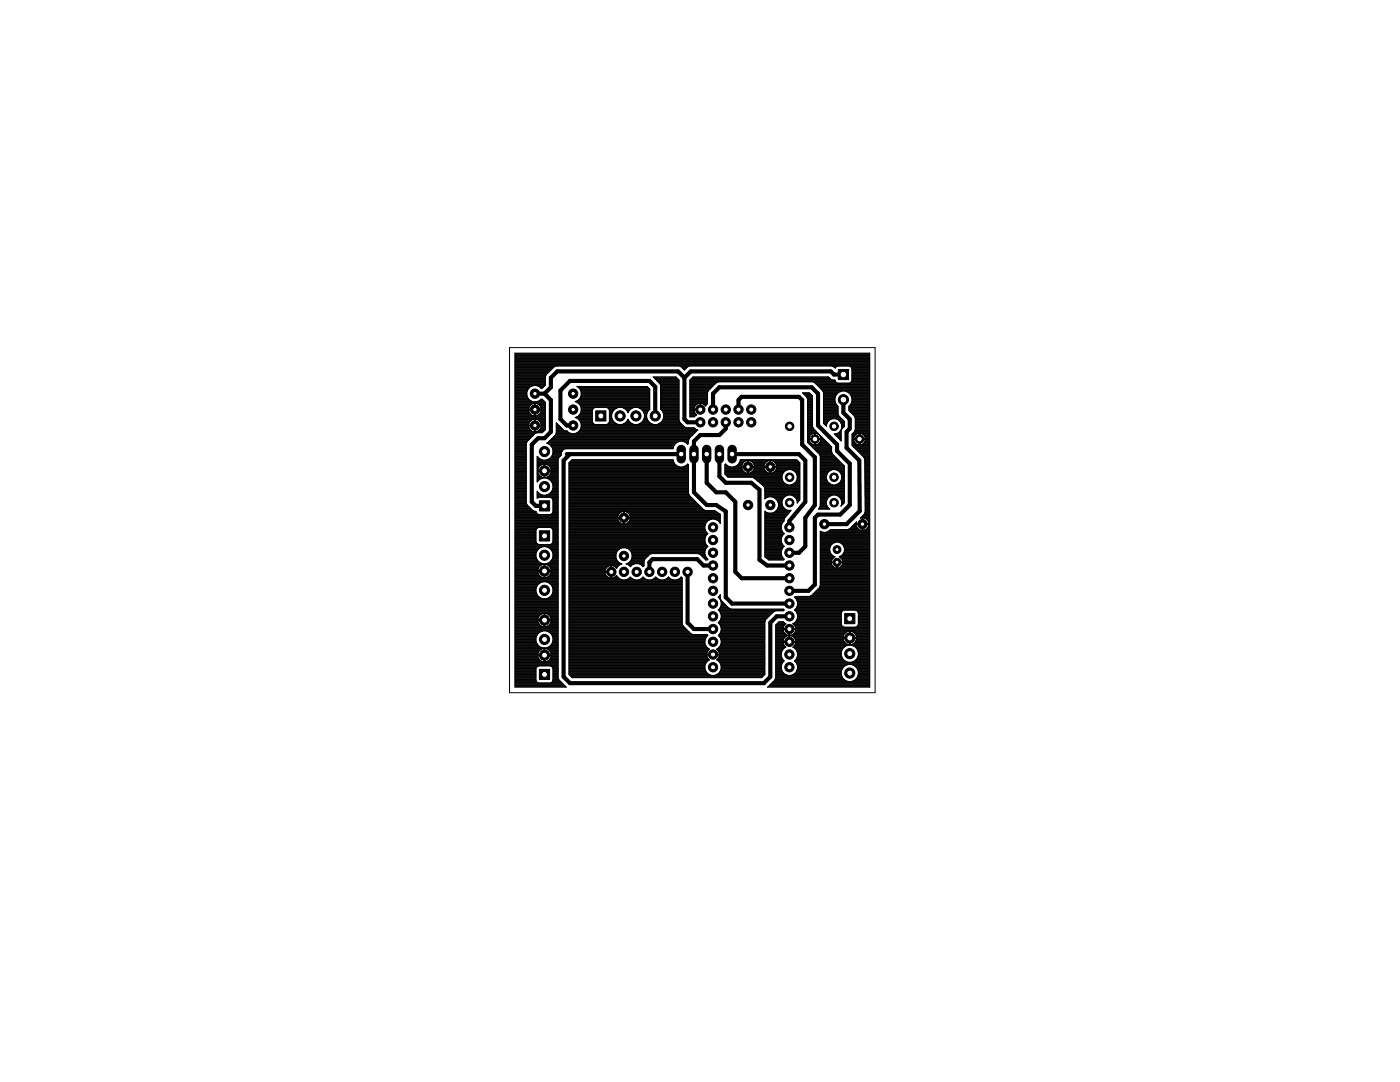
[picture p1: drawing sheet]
<svg xmlns="http://www.w3.org/2000/svg" width="279mm" height="216mm" viewBox="0 0 279 216" stroke-linecap="round" stroke-linejoin="round" font-family="sans-serif">
<g fill="none" stroke="#000" stroke-width=".2">
<path d="M102.8 79.6h2.7M102.8 78h2.4M102.8 80h3.2M102.8 79.9h3M102.8 79.7h2.8M102.8 79.5h2.6M102.8 79.4h2.5M102.8 79.2h2.5M102.8 79.1h2.4M102.8 79h2.4M102.8 78.9h2.3M102.8 78.8h2.3"/>
<path d="M102.8 78.7h2.3M102.8 78.5h2.3M102.8 78.4h2.3M102.8 78.3h2.3M102.8 78.2h2.4M102.8 77.9h2.5M102.8 77.8h2.5M102.8 77.7h2.6M102.8 77.6h2.7M102.8 77.4h2.8M102.8 77.3h2.9M102.8 77.2h3"/>
<path d="M102.8 77.1h3.3M102.8 77h3.6M102.8 76.8h6M102.8 76.7h6M102.8 76.6h6M102.8 76.5h6M102.8 76.4h6M102.8 76.2h6M102.8 76.1h6M102.8 76h6M102.8 75.9h6M102.8 75.8h6"/>
<path d="M102.8 75.6h6M102.8 75.5h6M102.8 75.4h6M102.8 75.3h6M102.8 75.2h6M102.8 75h6.1M102.8 74.9h6.1M102.8 74.8h6.2M102.8 74.7h6.3M102.8 74.5h6.4M102.8 74.4h6.5M102.8 74.3h6.7"/>
<path d="M102.8 74.2h6.8M102.8 74.1h6.9M102.8 74h7M102.8 73.8h7.1M102.8 73.7h7.3M102.8 73.6h7.4M102.8 73.5h7.5M102.8 73.3h7.6M102.8 73.2h7.8M102.8 73.1h8M102.8 73h70.8M102.8 72.9h70.8"/>
<path d="M102.8 72.7h70.8M102.8 72.6h70.8M102.8 72.5h70.8M102.8 72.4h70.8M102.8 72.3h70.8M102.8 72.1h70.8M102.8 72h70.8M102.8 71.9h70.8M102.8 71.8h70.8M102.8 71.7h70.8M102.8 71.5h70.8M102.8 71.4h70.8"/>
<path d="M102.8 71.3h70.8M102.8 71.2h70.8M102.8 71.1h70.8M102.8 70.9h70.8M102.8 70.8h70.8M102.8 70.7h70.8M102.8 70.6h70.8M105.1 78.9a1.64 1.64 0 0 0 1.2 1.2 1.64 1.64 0 0 0 1.7-.4h.2l.6 .6v5.4l-.6 .7h-1l-.4 .1-1.6 1.6-.2 .4v11.9M107.2 77h1.5M107.5 77.1h1.1M107.6 80h.9M107.7 77.2h.8"/>
<path d="M107.8 79.9h.6M107.8 77.3h.6M107.9 79.7h.4M107.9 77.4h.3M108.8 75.2v1.6M108.8 76.8l-.6 .7h-.2a1.64 1.64 0 0 0-2-.4 1.64 1.64 0 0 0-.9 1.8M115.2 80h14.5M115.3 77.2h14M115.4 79.9h14.3M115.4 77.3h14M115.5 79.7h14.2M115.6 77.4h13.9"/>
<path d="M115.6 79.6h14.1M115.7 77.6h13.9M115.7 79.5h14M115.8 79.5l-.5 .4-.5 .2 .5 .2 .5 .5M115.8 77.7h13.9M115.8 79.4h13.9M115.8 77.8h13.9M115.8 79.2h13.9M115.9 79.1h13.8M115.9 77.9h13.8M115.9 78h13.8M116 79h13.7"/>
<path d="M116 78.2h13.7M116 78.9a1.55 1.55 0 0 0-.9-1.8h14.1l.5 .5v4.1M116 78.9l-.2 .6M116 78.9h13.7M116 78.8h13.7M116 78.7h13.7M116 78.5h13.7M116 78.4h13.7M116 78.3h13.7M130.4 75.3h4.5M130.5 75.4h4.6M130.7 75.5h4.5"/>
<path d="M130.8 75.6h4.5M130.9 75.8h4.5M131 75.9h4.5M131.1 76h4.4M131.3 76.1h4.2M131.4 76.2h4.1M131.5 76.4h4M131.6 76.5h3.9M131.7 76.6h3.8M131.8 76.7h3.7M131.8 76.8h3.7M131.8 77l-.1-.4-1.4-1.4h4.6l.6 .6v8.1l.2 .3"/>
<path d="M131.8 79.6h3.7M131.8 77v4.7M131.8 78h3.7M131.8 80h3.7M131.8 79.9h3.7M131.8 79.7h3.7M131.8 79.5h3.7M131.8 79.4h3.7M131.8 79.2h3.7M131.8 79.1h3.7M131.8 79h3.7M131.8 78.9h3.7"/>
<path d="M131.8 78.8h3.7M131.8 78.7h3.7M131.8 78.5h3.7M131.8 78.4h3.7M131.8 78.3h3.7M131.8 78.2h3.7M131.8 77.9h3.7M131.8 77.8h3.7M131.8 77.7h3.7M131.8 77.6h3.7M131.8 77.4h3.7M131.8 77.3h3.7"/>
<path d="M131.8 77.2h3.7M131.8 77.1h3.7M131.8 77h3.7M135.7 73.1h1.7M136 73.2h1.2M136.1 73.3h1M136.2 73.5h.8M136.3 73.6h.5M136.5 73.7h.2M136.6 73.9l-.7-.7-.4-.2h-24.5a5.4 5.4 0 0 0-2.2 2.2M136.6 73.8h.1M137.7 79.6h3.5"/>
<path d="M137.7 78h3.6M137.7 80h3.5M137.7 79.9h3.5M137.7 79.7h3.5M137.7 79.5h3.5M137.7 79.4h3.5M137.7 79.2h3.5M137.7 79.1h3.5M137.7 79h3.5M137.7 78.9h3.5M137.7 78.8h3.5M137.7 78.7h3.5"/>
<path d="M137.7 78.5h3.5M137.7 78.4h3.5M137.7 78.3h3.5M137.7 78.2h3.6M137.7 77.9h3.7M137.7 77.8h3.8M137.7 77.7h3.9M137.7 77.6h4.1M137.7 77.4h4.2M137.7 77.3h4.3M137.7 77.2h4.4M137.7 77.1h4.5"/>
<path d="M137.7 77h4.6M137.7 76.8h4.8M137.7 76.7h4.9M137.7 76.6h5M137.7 76.5h5.1M137.7 76.4h5.3M137.7 76.2h5.6M137.7 76.1h29M137.7 76h29M137.7 75.9h28.9M137.8 75.8h28.2M137.9 75.6h27.9"/>
<path d="M138 75.5h27.7M138.1 75.4h27.4M138.2 75.3h27.2M141.4 77.9l-.2 .4v2.2l-.3 .3M142.6 76.7h.1M142.6 76.7l-1.2 1.2M143 76.4l.4-.2h18.8l.4 .2M143 76.4l-.4 .3M160.2 78.4h1.4M160.3 78.5h1.4M160.4 78.7h1.4M160.6 78.8h1.3"/>
<path d="M160.7 78.9h1.4M160.8 79h1.4M160.9 79.1h1.3M161 79.2l.2 .4M161 79.2h1.2M161.1 79.4h1.1M161.1 79.5h1.1M161.2 79.6h1M161.2 79.6v8.7l2.3 2.3 .2 .4v9.8M161.2 80h1M161.2 79.9h1M161.2 79.7h1"/>
<path d="M162.2 79l-.7-.6h-1.3l.8 .8M162.2 79v6.1l.1 .4M162.3 76.2h4.5M162.6 76.4l1.6 1.5M162.6 76.4h4.4M162.7 76.5h10.9M162.8 76.6h10.8M163 76.7h10.6M163.1 76.8h10.5M163.2 77h10.4M163.3 77.1h10.3M163.4 77.2h10.2"/>
<path d="M163.6 77.3h10M163.7 77.4h9.9M163.8 77.6h9.8M163.9 77.7h9.7M164 77.8h9.6M164.2 77.9l.1 .4v6.2l.6 .5M164.2 77.9h9.4M164.2 78h9.4M164.3 78.2h3.4M164.3 78.3h3.1M164.3 79.6h2.3M164.3 80h2.3"/>
<path d="M164.3 79.9h2.3M164.3 79.7h2.3M164.3 79.5h2.3M164.3 79.4h2.3M164.3 79.2h2.4M164.3 79.1h2.4M164.3 79h2.5M164.3 78.9h2.5M164.3 78.8h2.6M164.3 78.7h2.7M164.3 78.5h2.8M164.3 78.4h3"/>
<path d="M166.2 73.1h.8M166.5 73.2h.4M166.6 73.3h.1M166.6 75.9l.3 .4 .3 .2h2.3l.4-.3M166.6 75.9a1.58 1.58 0 0 1-1.3-.7h-27l-.6 .6v7.4h.9l.5-.4-.4-.4M166.7 73.3l.5-.3h2.3l.4 .3M166.7 73.3v.2l-.7-.5h-28.4l-.4 .2-.6 .7M166.9 78.8l-.3 .6v.7M168 78l-.6 .3-.5 .5M168.7 78l.6 .3M169 78.2h4.6M169.3 78.3h4.3"/>
<path d="M169.3 78.3l.5 .5 .2 .6v.7M169.4 78.4h4.2M169.5 78.5h4.1M169.6 78.7h4M169.6 73.1h4M169.7 76.4h3.9M169.8 78.8h3.8M169.8 73.2h3.8M169.8 78.9h3.8M169.8 76.2h3.8M169.9 79h3.7M169.9 79.1h3.7"/>
<path d="M169.9 73.3l.1 .3M169.9 73.3h3.7M169.9 76.1h3.7M170 79.2h3.6M170 73.5h3.6M170 76h3.6M170 79.4h3.6M170 75.9l-.1 .3M170 73.6v2.3M170 79.6h3.6M170 80h3.6M170 79.9h3.6"/>
<path d="M170 79.7h3.6M170 79.5h3.6M170 75.9h3.6M170 75.8h3.6M170 75.6h3.6M170 75.5h3.6M170 75.4h3.6M170 75.3h3.6M170 75.2h3.6M170 75h3.6M170 74.9h3.6M170 74.8h3.6"/>
<path d="M170 74.7h3.6M170 74.5h3.6M170 74.4h3.6M170 74.3h3.6M170 74.2h3.6M170 74.1h3.6M170 74h3.6M170 73.8h3.6M170 73.7h3.6M170 73.6h3.6M102.8 98.8h2.2M102.8 99.1h2.2"/>
<path d="M102.8 96.7h2.2M102.8 94.4h2.2M102.8 93.2h2.2M102.8 91.9h2.2M102.8 86.4h4.3M102.8 95.4h2.2M102.8 96.1h2.2M102.8 91.8h2.2M102.8 86h3.3M102.8 88.1h2.4M102.8 91h2.2M102.8 86.5h4"/>
<path d="M102.8 86.6h3.9M102.8 83.6h6M102.8 80.5h6M102.8 81.7h6M102.8 84.8h6M102.8 81.3h2.8M102.8 95.3h2.2M102.8 83h6M102.8 87.7h2.8M102.8 87.6h2.9M102.8 100h2.2M102.8 99.9h2.2"/>
<path d="M102.8 99.8h2.2M102.8 99.6h2.2M102.8 99.5h2.2M102.8 99.4h2.2M102.8 99.3h2.2M102.8 99h2.2M102.8 98.9h2.2M102.8 98.7h2.2M102.8 98.6h2.2M102.8 98.4h2.2M102.8 98.3h2.2M102.8 98.2h2.2"/>
<path d="M102.8 98.1h2.2M102.8 97.9h2.2M102.8 97.8h2.2M102.8 97.7h2.2M102.8 97.6h2.2M102.8 97.5h2.2M102.8 97.3h2.2M102.8 97.2h2.2M102.8 97.1h2.2M102.8 97h2.2M102.8 96.9h2.2M102.8 96.6h2.2"/>
<path d="M102.8 96.5h2.2M102.8 96.4h2.2M102.8 96.3h2.2M102.8 96h2.2M102.8 95.9h2.2M102.8 95.8h2.2M102.8 95.7h2.2M102.8 95.5h2.2M102.8 95.2h2.2M102.8 95.1h2.2M102.8 94.9h2.2M102.8 94.8h2.2"/>
<path d="M102.8 94.7h2.2M102.8 94.6h2.2M102.8 94.3h2.2M102.8 94.2h2.2M102.8 94.1h2.2M102.8 94h2.2M102.8 93.9h2.2M102.8 93.7h2.2M102.8 93.6h2.2M102.8 93.5h2.2M102.8 93.4h2.2M102.8 93.1h2.2"/>
<path d="M102.8 93h2.2M102.8 92.9h2.2M102.8 92.8h2.2M102.8 92.6h2.2M102.8 92.5h2.2M102.8 92.4h2.2M102.8 92.3h2.2M102.8 92.2h2.2M102.8 92h2.2M102.8 91.7h2.2M102.8 91.5h2.2M102.8 91.4h2.2"/>
<path d="M102.8 91.3h2.2M102.8 91.2h2.2M102.8 91.1h2.2M102.8 90.8h2.2M102.8 90.7h2.2M102.8 90.6h2.2M102.8 90.5h2.2M102.8 90.3h2.2M102.8 90.2h2.2M102.8 90.1h2.2M102.8 90h2.2M102.8 89.9h2.2"/>
<path d="M102.8 89.7h2.2M102.8 89.6h2.2M102.8 89.5h2.2M102.8 89.4h2.2M102.8 89.3h2.2M102.8 89.2h2.2M102.8 89h2.2M102.8 88.9h2.2M102.8 88.8h2.2M102.8 88.7h2.2M102.8 88.5h2.2M102.8 88.4h2.3"/>
<path d="M102.8 88.3h2.3M102.8 88.2h2.4M102.8 87.9h2.6M102.8 87.8h2.7M102.8 87.5h3M102.8 87.3h3.2M102.8 87.2h3.3M102.8 87.1h3.4M102.8 87h3.5M102.8 86.7h3.8M102.8 86.3h5.5M102.8 86.1h3.6"/>
<path d="M102.8 85.9h3.2M102.8 85.8h3M102.8 85.6h2.9M102.8 85.5h2.9M102.8 85.4h2.8M102.8 85.3h2.8M102.8 85.2h2.7M102.8 85h2.7M102.8 84.9h3.9M102.8 84.7h2.7M102.8 84.6h2.7M102.8 84.4h2.8"/>
<path d="M102.8 84.3h2.8M102.8 84.2h2.9M102.8 84.1h3M102.8 84h3.1M102.8 83.8h3.3M102.8 83.7h3.5M102.8 83.5h6M102.8 83.4h6M102.8 83.2h6M102.8 83.1h6M102.8 82.9h3.4M102.8 82.8h3.2"/>
<path d="M102.8 82.6h3.1M102.8 82.5h3M102.8 82.4h2.9M102.8 82.3h2.8M102.8 82.1h2.8M102.8 82h2.7M102.8 81.9h2.7M102.8 81.8h3.9M102.8 81.6h2.7M102.8 81.4h2.7M102.8 81.2h2.8M102.8 81.1h2.9"/>
<path d="M102.8 80.9h3M102.8 80.8h3.1M102.8 80.7h3.2M102.8 80.6h3.4M102.8 80.3h6M102.8 80.2h6M102.8 80.1h3.4M105.5 81.8h2.5M105.5 81.8h.1M105.5 84.8h.1M105.5 81.8v.2M105.5 87.8h.1"/>
<path d="M105.5 81.4l.6-.8 .6-.1v2.5l-.6-.2-.4-.4M105.5 81.4v.3M105.5 82l.2 .4M105.6 84.4l-.1 .4M105.8 84.1l-.2 .3M106.1 83.8l-.3 .3M106.5 86.8h-3.7M106.7 83.6h.1M106.7 83.6l-.6 .2M106.7 86.2h.1M106.7 86h.1M106.7 83.6v2.6"/>
<path d="M106.7 81.3h.1M106.7 86.1h.1M106.7 85.9h.1M106.7 85.8h.1M106.7 85.6h.1M106.7 85.5h.1M106.7 85.4h.1M106.7 85.3h.1M106.7 85.2h.1M106.7 85h.1M106.7 84.7h.1M106.7 84.6h.1"/>
<path d="M106.7 84.4h.1M106.7 84.3h.1M106.7 84.2h.1M106.7 84.1h.1M106.7 84h.1M106.7 83.8h.1M106.7 83.7h.1M106.7 82.9h.1M106.7 82.8h.1M106.7 82.6h.1M106.7 82.5h.1M106.7 82.4h.1"/>
<path d="M106.7 82.3h.1M106.7 82.1h.1M106.7 82h.1M106.7 81.9h.1M106.7 81.6h.1M106.7 81.4h.1M106.7 81.2h.1M106.7 81.1h.1M106.7 80.9h.1M106.7 80.8h.1M106.7 80.7h.1M106.7 80.6h.1"/>
<path d="M106.8 80.5v2.5M106.8 84.9h2M106.8 81.8h2M106.9 80.5l.5 .1 .4 .5M107.1 86.1h1.3M107.2 98.8h4.2M107.2 99.1h4.2M107.2 94.4h.2M107.2 93.2h.3M107.2 91.9h4.2M107.2 99.4l.3-.1h2.3l.5 .2 .1 2.6-.3 .5M107.2 91.1v5"/>
<path d="M107.2 95.4h4.2M107.2 96.1h.1M107.2 91.1h.1M107.2 91.8h4.2M107.2 95.3h4.2M107.2 99.4h.1M107.2 99.3h.3M107.2 99h4.2M107.2 98.9h4.2M107.2 98.7h.8M107.2 98.6h.5M107.2 98.4h.4"/>
<path d="M107.2 98.3h.3M107.2 98.2h.2M107.2 98.1h.1M107.2 96h.1M107.2 95.9h.3M107.2 95.8h.4M107.2 95.7h.5M107.2 95.5h.8M107.2 95.2h.9M107.2 95.1h.7M107.2 94.9h.5M107.2 94.8h.4"/>
<path d="M107.2 94.7h.3M107.2 94.6h.3M107.2 94.3h.2M107.2 94.2h.1M107.2 94.1h.1M107.2 94h1.4M107.2 93.9h.1M107.2 93.7h.1M107.2 93.6h.2M107.2 93.5h.2M107.2 93.4h.3M107.2 93.1h.4"/>
<path d="M107.2 93h.5M107.2 92.9h.6M107.2 92.8h.8M107.2 92.6h1.2M107.2 92.5h4.2M107.2 92.4h4.2M107.2 92.3h4.2M107.2 92.2h4.2M107.2 92h4.2M107.2 91.7h.8M107.2 91.5h.5M107.2 91.4h.4"/>
<path d="M107.2 91.3h.3M107.2 91.2h.2M107.2 83.7h1.6M107.2 91.1l.5 .4M107.3 80.1h1.4M107.3 93.9h2.7M107.3 82.9h1.5M107.3 80.6h1.5M107.4 94.3l-.1-.3h2.7v.3M107.4 94.3v.2M107.4 86h1.2M107.4 86l.4-.4 .2-.6h-2.5a1.26 1.26 0 0 0 1.2 1.2"/>
<path d="M107.5 83.8h1.3M107.5 93.2l-.2 .7M107.5 82.8h1.3M107.5 80.7h1.3M107.6 85.9h1.1M107.6 84h1.2M107.7 82.6h1.1M107.7 80.8h1.1M107.7 98.5l-.5-.5v1.4M107.7 98.5l.6 .3M107.7 95.7l-.5 .4M107.7 91.5l.6 .3"/>
<path d="M107.7 85.8h1.1M107.7 84.1l-.9-.5v2.6l.6-.2M107.7 84.1l.3 .7M107.7 84.1h1.1M107.8 82.5h1M107.8 80.9h1M107.8 85.6h1M107.8 84.2h1M107.8 82.4l-.4 .4-.5 .2M107.8 81.1l.2 .3M107.8 82.4h1M107.8 81.1h1"/>
<path d="M107.9 85.5h.9M107.9 84.3h.9M107.9 82.3h.9M107.9 81.2h.9M107.9 85.4h.9M107.9 81.3h.9M107.9 84.4h.9M108 85.3h.8M108 82.1h.8M108 81.4v.3M108 82l-.2 .4M108 84.6h.8"/>
<path d="M108 82h.8M108 81.4h.8M108 85.2h.8M108 84.7h.8M108 81.9h.8M108 81.6h.8M108 81.8h.1M108 84.8h.1M108 81.8v.2M108 85h.8M108.3 95.4l-.6 .3M108.4 92.6l-.6 .3-.3 .3"/>
<path d="M108.6 92.6h.1M108.6 92.6h-.2M108.6 94.4h.1M108.6 93.2h.1M108.6 92.6v2.7l-.8-.3-.4-.5M108.6 95.2h.1M108.6 95.1h.1M108.6 94.9h.1M108.6 94.8h.1M108.6 94.7h.1M108.6 94.6h.1M108.6 94.3h.1"/>
<path d="M108.6 94.2h.1M108.6 94.1h.1M108.6 93.9h.1M108.6 93.7h.1M108.6 93.6h.1M108.6 93.5h.1M108.6 93.4h.1M108.6 93.1h.1M108.6 93h.1M108.6 92.9h.1M108.6 92.8h.1M108.7 94h2.7"/>
<path d="M109 92.6h-.3v2.7M109 92.6l.4 .2 .4 .4M109 92.6h2.4M109 95.4l.6 .3M109.2 88.4h25.7M109.2 95.2h2.2M109.3 92.8h2.1M109.3 98.7h2.1M109.3 91.7h2.1M109.3 95.5h2.1M109.3 88.5h25.5M109.3 88.3h25.7"/>
<path d="M109.5 95.1h1.9M109.5 92.9h1.9M109.5 88.2h25.8M109.6 88.1h27.8M109.6 98.6h1.8M109.6 94.9h1.8M109.6 91.5h1.8M109.6 98.5l-.6 .3M109.6 95.7l.5 .4M109.6 91.5l-.6 .3M109.6 95.7h1.8M109.6 93h1.8"/>
<path d="M109.6 88.7h25.1M109.7 94.8h1.7M109.7 87.9h27.7M109.7 93.1h1.7M109.7 91.4h1.8M109.7 98.4h1.7M109.7 95.8h1.7M109.7 88.8h24.9M109.8 94.7h1.6M109.8 93.2h1.6M109.8 93.2l.2 .7M109.8 87.8h27.6"/>
<path d="M109.9 98.3h1.5M109.9 94.6h1.5M109.9 91.3h1.6M109.9 99.3h1.5M109.9 95.9h1.5M109.9 93.4h1.5M109.9 88.9h24.6M109.9 94.4h1.5M109.9 94.5l-.5 .6-.6 .2M109.9 93.5h1.5M110 87.7h27.5M110 94.3h1.4"/>
<path d="M110 93.6h1.4M110 94.3l-.1 .2M110 98.2h1.4M110 94.2h1.4M110 91.2h1.6M110 96h1.4M110 94.1h1.4M110 93.9h1.4M110 93.7h1.4M110 89h24.5M110.1 87.6h27.4M110.1 91.1h1.6"/>
<path d="M110.1 98.1l-.5 .4M110.1 96.1l.3 .7M110.1 96.1h1.3M110.1 99.4h1.3M110.1 98.1h1.3M110.1 89.2h24.3M110.2 91h1.7M110.2 97.9h1.2M110.2 96.3h1.2M110.2 89.3h24.2M110.2 90.8h1.8M110.2 87.5h27.4"/>
<path d="M110.2 97.8h1.2M110.2 96.4h1.2M110.2 89.4h24.1M110.2 99.5h1.2M110.3 97.7h1.1M110.3 96.5h1.1M110.3 90.7h1.7M110.3 89.5h24M110.3 99.6h1.1M110.3 97.6h1.1M110.3 90.6h1.7M110.3 96.6h1.1"/>
<path d="M110.3 89.6h2.3M110.3 87.3h27.4M110.3 99.8h1.1M110.4 96.7h1M110.4 89.8v.6M110.4 96.8v.6l-.3 .7M110.4 90.4l-.3 .7-.5 .4M110.4 100h1M110.4 99.9h1M110.4 97.5h1M110.4 97.3h1M110.4 97.2h1"/>
<path d="M110.4 97.1h1M110.4 97h1M110.4 96.9h1M110.4 90.5h1.6M110.4 90.3h1.6M110.4 90.2h1.7M110.4 90.1h1.7M110.4 90h1.8M110.4 89.9h1.9M110.4 89.7h2M110.4 87.2h27.4M110.6 87.1h27.3"/>
<path d="M110.7 87h27.3M110.8 86.8h27.4M110.9 86.7h27.4M110.9 86.6h27.5M111 86.5h3M111 86.4h2.7M111 86.4l-.1 .4-1.8 1.6 .5 .3 .5 .4 .3 .7M111 86h2.2l.3 .3M111 84.8h.5M111 86.3h2.4M111 86.1h2.3M111 85.9h1.6"/>
<path d="M111 85.8h1.4M111 85.6h1.3M111 85.5h1.2M111 85.4h1.1M111 85.3h1M111 85.2h.8M111 85h.7M111 84.9h.6M111 84.7h.3M111 84.6h.2M111 84.4h.1M111.2 84.6l-.2-.2v2"/>
<path d="M111.2 84.6l1.3 1.2 .4 .2M111.4 91.7v43.6l.1 .4M112 90.8l-.5 .5-.1 .4M113.6 98.8h23.9M113.6 99.1h24.3M113.6 96.7h23.8M113.6 94.4h23.8M113.6 93.2h23.8M113.6 95.4h23.8M113.6 96.1h23.8M113.6 95.3h23.8M113.6 100h25.1"/>
<path d="M113.6 99.9h25M113.6 99.8h24.9M113.6 99.6h24.7M113.6 99.5h24.6M113.6 99.4h24.5M113.6 99.3h24.4M113.6 99h24.2M113.6 98.9h24M113.6 98.7h23.9M113.6 98.6h23.9M113.6 98.4h23.8M113.6 98.3h23.8"/>
<path d="M113.6 98.2h23.8M113.6 98.1h23.8M113.6 97.9h23.8M113.6 97.8h23.8M113.6 97.7h23.8M113.6 97.6h23.8M113.6 97.5h23.8M113.6 97.3h23.8M113.6 97.2h23.8M113.6 97.1h23.8M113.6 97h23.8M113.6 96.9h23.8"/>
<path d="M113.6 96.6h23.8M113.6 96.5h23.8M113.6 96.4h23.8M113.6 96.3h23.8M113.6 96h23.8M113.6 95.9h23.8M113.6 95.8h23.8M113.6 95.7h23.8M113.6 95.5h23.8M113.6 95.2h23.8M113.6 95.1h23.8M113.6 94.9h23.8"/>
<path d="M113.6 94.8h23.8M113.6 94.7h23.8M113.6 94.6h23.8M113.6 94.3h23.8M113.6 94.2h23.8M113.6 94.1h23.8M113.6 94h23.8M113.6 93.9h23.8M113.6 93.7h23.8M113.6 93.6h23.8M113.6 93.5h23.8M113.6 93.4h23.8"/>
<path d="M113.6 93.1h21.9M113.6 93h21.6M113.6 92.9h21.4M113.6 92.8h21.3M113.6 92.6h21.1M113.6 92.5h21M113.6 92.4h21M113.6 92.3h20.9M113.7 92.2h20.8M113.9 92h20.5M114 91.9h20.3M114.1 91.8h20.2"/>
<path d="M114.8 86.5h23.7M114.9 83.4h3.3M114.9 80.1h14.8M115 80.2h14.7M115 83.2h3.2M115.1 86.4h23.6M115.2 83.5h3M115.3 83.1h2.9M115.3 80.3h14.4M115.3 86.3h23.5M115.4 83.6h2.8M115.4 80.5h14.3"/>
<path d="M115.4 83h2.8M115.4 86.1h23.5M115.5 83.7h2.7M115.5 82.9h2.7M115.5 80.6h14.2M115.6 86h23.4M115.6 83.8h2.6M115.7 82.8h2.5M115.7 80.7h14M115.7 85.9h23.4M115.7 84h2.5M115.8 84l.2 .6"/>
<path d="M115.8 80.8l.2 .6M115.8 82.6h2.4M115.8 80.8h13.9M115.8 85.8h23.3M115.8 84.1h2.4M115.8 80.9h13.9M115.8 85.6h23.1M115.8 82.5h2.4M115.8 84.2h2.4M115.9 82.4h2.3M115.9 81.1h13.8M115.9 85.5h22.8"/>
<path d="M115.9 84.3h2.4M115.9 82.3h2.3M115.9 81.2h13.8M115.9 85.4h22.7M116 84.4h2.4M116 81.3h13.7M116 85.3h20.8M116 82.1h2.2M116 84.6a1.65 1.65 0 0 1-.7 1.7 1.65 1.65 0 0 1-1.8 0M116 81.4a1.58 1.58 0 0 1-1.2 1.9l.5 .2 .5 .5M116 81.7h2.3M116 84.8h20.2"/>
<path d="M116 85.2h20.6M116 85h20.5M116 84.9h20.3M116 84.7h2.7M116 84.6h2.5M116 82h2.2M116 81.9h2.2M116 81.8h2.2M116 81.6h2.4M116 81.4h2.5M118.3 81.6l-.1 .3 .1 2.5M118.5 81.4l-.2 .2"/>
<path d="M118.8 81.3l-.3 .1M121.1 81.3l.2 .1M121.1 84.7h2.3M121.3 81.4l.3 .5-.1 2.5-.4 .3h-2.3l-.5-.3M121.3 84.6h1.8M121.3 81.4h1.8M121.5 81.6h1.3M121.5 84.4h1.3M121.5 81.7h1.2M121.5 84.3h1.2M121.6 81.8h1M121.6 84.2h1"/>
<path d="M121.6 83.6h.6M121.6 83h.5M121.6 84.1h.8M121.6 84h.7M121.6 83.8h.7M121.6 83.7h.6M121.6 83.5h.5M121.6 83.4h.5M121.6 83.2h.5M121.6 83.1h.5M121.6 82.9h.5M121.6 82.8h.5"/>
<path d="M121.6 82.6h.5M121.6 82.5h.5M121.6 82.4h.6M121.6 82.3h.6M121.6 82.1h.7M121.6 82h.7M121.6 81.9h.8M122.3 82l-.2 .7v.6l.2 .7M122.3 84l.5 .4M122.8 84.4l.6 .3h.7l.6-.3M123.4 81.3l-.6 .3-.5 .4M124.1 81.3l.6 .3"/>
<path d="M124.1 84.7h2.4M124.4 81.4h1.9M124.4 84.6h1.8M124.7 81.6h1.3M124.7 81.6l.5 .4M124.7 84.4h1.2M124.8 81.7h1M124.9 84.3h.9M125 84.2h.7M125 81.8h.7M125.1 81.9h.5M125.1 84.1h.5"/>
<path d="M125.2 84l-.5 .4M125.2 84l.1-.3 .2 .3M125.2 82l.1 .4 .2-.4M125.2 84h.3M125.2 82h.3M125.3 83.8h.1M125.3 82.1h.1M125.3 83.7h.1M125.3 82.3h.1M125.5 84l.4 .4M125.9 84.4l.7 .3h.7l.6-.3M126.6 81.3l-.7 .3-.4 .4"/>
<path d="M127.3 81.3l.6 .3 .5 .4M127.3 84.7h3.1M127.6 81.4h2.1M127.6 84.6h2.5M127.8 81.6h1.9M127.9 84.4h1.9M128 81.7h1.7M128 84.3h1.7M128.1 81.8h1.5M128.1 84.2h1.5M128.2 84.1h1.2M128.2 81.9h1.3"/>
<path d="M128.4 84l-.5 .4M128.4 82l.2 .7v.6l-.2 .7M128.4 84h.9M128.4 82h.9M128.4 83.8h.9M128.4 82.1h.9M128.4 82.3h.8M128.5 83.7h.7M128.5 83.6h.7M128.5 82.4h.7M128.5 83.5h.6M128.5 82.5h.6"/>
<path d="M128.6 83h.5M128.6 83.4h.5M128.6 83.2h.5M128.6 83.1h.5M128.6 82.9h.5M128.6 82.8h.5M128.6 82.6h.5M129.3 82l-.2 .7v.6l.2 .7M129.3 84l.5 .4M129.7 81.7l-.4 .3M129.8 84.4l.6 .3h.7l.6-.3M131.1 84.7h5"/>
<path d="M131.4 84.6h4.6M131.7 84.4h4.1M131.8 81.7l.4 .3M131.8 80.5h3.7M131.8 81.7h3.7M131.8 81.3h3.7M131.8 84.3h3.9M131.8 81.6h3.7M131.8 81.4h3.7M131.8 81.2h3.7M131.8 81.1h3.7M131.8 80.9h3.7"/>
<path d="M131.8 80.8h3.7M131.8 80.7h3.7M131.8 80.6h3.7M131.8 80.3h3.7M131.8 80.2h3.7M131.8 80.1h3.7M132 81.8h3.5M132 84.2h3.6M132.1 84.1h3.5M132.1 81.9h3.4M132.2 84l-.5 .4M132.2 82l.3 .7v.6l-.3 .7"/>
<path d="M132.2 84h3.4M132.2 82h3.3M132.2 83.8h3.3M132.2 82.1h3.3M132.3 83.7h3.2M132.3 82.3h3.2M132.4 83.6h3.1M132.4 82.4h3.1M132.4 83.5h3.1M132.4 82.5h3.1M132.5 83h3M132.5 83.4h3"/>
<path d="M132.5 83.2h3M132.5 83.1h3M132.5 82.9h3M132.5 82.8h3M132.5 82.6h3M134.6 88.8l-.3 .7h-21.4a1.1 1.1 0 0 0-.9 1.3M135 88.3l-.4 .5M135.6 88.1l-.6 .2M135.7 84.2l.9 1 .4 .2h1.6l.3 .2M136.3 88.1l.6 .2M136.4 93.1h1M136.6 88.2h.8"/>
<path d="M136.7 93h.7M136.9 88.3h.5M136.9 92.9h.5M137 88.4h.4M137.1 92.8h.3M137.1 88.5h.2M137.2 92.6h.1M137.4 92.8l-.2-.2a1.63 1.63 0 0 1-1.7 .5 1.63 1.63 0 0 1-1.2-1.4h-20.1l-.6 .6v42.3M137.4 92.8v5.6M137.4 98.4l.2 .4 2.8 2.9M137.7 80.5h3.5M137.7 81.3h.9"/>
<path d="M137.7 83h1M137.7 83.1h.9M137.7 82.9h1.2M137.7 82.8h1.3M137.7 82.6h1.2M137.7 82.5h1.1M137.7 82.4h1M137.7 82.3h.9M137.7 82.1h.9M137.7 82h.8M137.7 81.9h.8M137.7 81.8h2"/>
<path d="M137.7 81.6h.8M137.7 81.4h.8M137.7 81.2h.9M137.7 81.1h1M137.7 80.9h1.1M137.7 80.8h1.2M137.7 80.7h1.3M137.7 80.6h1.5M137.7 80.3h3.5M137.7 80.2h3.5M137.7 80.1h3.5M138.5 81.8h.1"/>
<path d="M138.5 81.8v.2M138.5 81.4v.3M138.5 82l.2 .4M138.7 81.1l-.2 .3M138.9 85.6l.4 .2-1.7 1.7-.2 1-.2 .1-.3-.3M139.7 80.5l-.6 .1-.4 .5M139.7 80.5v1.3h-1.2M139.7 81.3h.1M139.7 81.6h.1M139.7 81.4h.1M139.7 81.2h.1M139.7 81.1h.1"/>
<path d="M139.7 80.9h.1M139.7 80.8h.1M139.7 80.7h.1M139.7 80.6h.1M140.3 80.6h.9M140.5 80.7h.5M140.7 80.8h.2M140.8 80.9h.1M140.9 80.8l-.1 .2-.4-.4-.5-.1-.1 1.2h-2.1M144.7 94.6l.6 .6h4.8l.6 .3M144.7 92.8v1.8M144.7 94.4h11.6"/>
<path d="M144.7 93.2h14.9M144.7 94.6h11.5M144.7 94.3h4.1M144.7 94.2h3.9M144.7 94.1h3.7M144.7 94h3.6M144.7 93.9h3.5M144.7 93.7h3.4M144.7 93.6h3.4M144.7 93.5h3.4M144.7 93.4h3.3M144.7 93.1h.9"/>
<path d="M144.7 93h.7M144.7 92.9h.4M144.7 92.8h.3M144.8 94.7h11.3M144.8 92.6h.1M144.9 94.8h11.2M145 94.9h11.1M145.1 95.1h11M145.2 95.2h10.9M146.6 93.1h2.6M146.9 93h1.1M147.1 92.9h.9"/>
<path d="M147.2 92.8h.9M147.3 92.6h.8M147.4 92.5h.8M147.5 92.4h.8M147.6 92.3h.8M147.6 92.2h.9M147.7 92h1M147.7 91.9h1.3M147.7 91.9a1.65 1.65 0 0 1-1.2 1.3 1.65 1.65 0 0 1-1.7-.6l-.1 .2M147.7 91.9v-.2h11.3l.6 .6v7.4M147.7 91.8h11.4M148 93.1h2.6"/>
<path d="M148 93v.1M148 93.2v.1M149.2 91.9h.2M149.2 91.9l-.7 .3-.5 .8M149.2 91.9v2.5a1.26 1.26 0 0 1-1.2-1.1M149.2 94.3h.2M149.2 94.2h.2M149.2 94.1h.2M149.2 94h.2M149.2 93.9h.2M149.2 93.7h.2M149.2 93.6h.2"/>
<path d="M149.2 93.5h.2M149.2 93.4h.2M149.2 93h.2M149.2 92.9h.2M149.2 92.8h.2M149.2 92.6h.2M149.2 92.5h.2M149.2 92.4h.2M149.2 92.3h.2M149.2 92.2h.2M149.2 92h.2M149.4 91.9v2.5a1.26 1.26 0 0 0 1.2-1.1"/>
<path d="M149.4 93.1h4.2M149.4 91.9l.7 .3 .3 .3M149.6 91.9h3.8M149.8 94.3h3.4M149.9 92h3.2M150 94.2h3M150.1 92.2h2.9M150.2 94.1h2.7M150.2 92.3h2.6M150.3 94h2.5M150.3 95.3h5.8M150.3 92.4h2.4"/>
<path d="M150.3 93.9h2.4M150.4 92.5l.1 .2M150.4 92.5h2.2M150.4 93.7h2.2M150.5 92.7l.1 .3M150.5 92.6h2.1M150.5 93.6h2M150.5 92.8h2M150.5 93.5h2M150.5 93.4h2M150.5 93h2M150.5 92.9h2"/>
<path d="M150.6 93v.1M150.6 93.2v.1M150.6 95.4h5.5M150.7 95.5l1.8 1.6M150.7 95.5h5.4M150.8 95.7h5.3M151 95.8h5.1M151.1 95.9h5.1M151.2 96h5.1M151.4 96.1h4.9M151.5 96.3h4.9M151.7 96.4h4.9"/>
<path d="M151.8 96.5h4.9M152 96.6h5M152.1 96.7h7.5M152.3 96.9h7.3M152.4 97h7.2M152.5 97.1l.2 .4M152.5 93.1h2.5M152.5 93v.1M152.5 93.2v.1M152.5 93.3a1.27 1.27 0 0 0 1.1 1.1M152.5 97.1h7.1M152.5 92.7v.3"/>
<path d="M152.5 97.2h7.1M152.6 97.3h7M152.7 98.8h6.9M152.7 97.5v.2M152.7 99.1h3.9M152.7 97.7v.2M152.7 99.5h.1M152.7 99.4h.1M152.7 99.3h.4M152.7 99h4M152.7 98.9h4.3M152.7 98.7h6.9"/>
<path d="M152.7 98.6h6.9M152.7 98.4h6.9M152.7 98.3h6.9M152.7 98.2h6.9M152.7 98.1h6.9M152.7 97.9h6.9M152.7 97.6h6.9M152.7 97.5h6.9M152.7 97.9v1.6l.1-.1M152.7 97.8h6.9M152.7 97.7h6.9M153.4 99.1l-.6 .3"/>
<path d="M153.6 91.9v2.5M153.6 94.3h.2M153.6 94.2h.2M153.6 94.1h.2M153.6 94h.2M153.6 93.9h.2M153.6 93.7h.2M153.6 93.6h.2M153.6 93.5h.2M153.6 93.4h.2M153.6 93h.2M153.6 92.9h.2"/>
<path d="M153.6 92.8h.2M153.6 92.6h.2M153.6 92.5h.2M153.6 92.4h.2M153.6 92.3h.2M153.6 92.2h.2M153.6 92h.2M153.8 91.9v2.5a1.26 1.26 0 0 0 1.2-1.1M153.8 93.1h5.8M153.8 91.9l-.7 .2-.6 .6M153.8 91.9l.8 .3 .2 .3M154 91.9h5.2"/>
<path d="M154.1 99.1l.5 .3M154.2 94.3h2.1M154.3 92h5M154.3 99.3h2.2M154.4 94.2h2M154.5 92.2h4.9M154.6 94.1h2M154.6 99.4l.5 .4 .3 .7v.6M154.6 99.4h1.7M154.6 92.3h5M154.7 94h2M154.7 92.4h4.9"/>
<path d="M154.8 99.5h1.5M154.8 93.9h2.2M154.8 92.5l.1 .2M154.8 92.5h4.8M154.9 93.7h2.3M154.9 92.7l.1 .3M154.9 99.6h1.3M154.9 92.6h4.7M154.9 93.6h4.7M154.9 92.8h4.7M155 93.5h4.6M155 92.9h4.6"/>
<path d="M155 93.4h4.6M155 93h4.6M155 93v.1M155 93.2v.1M155 99.8h1.2M155.1 99.9h1M155.2 100h.9M156.1 94.9v.6M156.1 95.5l.2 .6 .4 .4 .6 .3M156.7 99l-.4 .4-.2 .6v.6M156.7 93.9a1.56 1.56 0 0 1 2.4 1M156.7 93.9l-.4 .5-.2 .5"/>
<path d="M157.3 98.8l-.6 .2M157.9 98.8a1.48 1.48 0 0 1 1.2 1.6l.5-.7M157.9 93.7h1.7M158.2 98.9h1.4M158.2 93.9h1.4M158.2 96.6h1.4M158.5 99h1.1M158.5 96.5h1.1M158.5 94h1.1M158.6 99.1h1M158.6 96.4h1M158.6 94.1h1"/>
<path d="M158.7 99.3h.9M158.7 96.3h.9M158.7 94.2h.9M158.8 99.4h.8M158.8 96.1h.8M158.8 94.3h.8M158.9 94.4h.7M158.9 99.5h.7M158.9 96h.7M158.9 99.6h.7M158.9 94.6h.7M159 95.9h.6"/>
<path d="M159 99.8h.6M159 95.8h.6M159 94.7h.6M159 99.9h.5M159 95.7h.6M159 94.8h.6M159.1 100h.3M159.1 94.9v.6M159.1 95.5l-.2 .6-.5 .4-.5 .3M159.1 95.4h.5M159.1 95.3h.5M159.1 95.5h.5"/>
<path d="M159.1 95.2h.5M159.1 95.1h.5M159.1 94.9h.5M161.2 86.4h2M161.2 86h1.6M161.2 88.1h.4M161.2 86.5h1.1M161.2 86.6h.9M161.2 83.6h1M161.2 80.5h1M161.2 81.7h1M161.2 84.8h1"/>
<path d="M161.2 81.3h1M161.2 83h1M161.2 87.7h3.3M161.2 87.6h3.2M161.2 88.2h.4M161.2 87.9h.3M161.2 87.8h.3M161.2 87.5h.3M161.2 87.3h.3M161.2 87.2h.4M161.2 87.1h.4M161.2 87h.5"/>
<path d="M161.2 86.8h.6M161.2 86.7h.7M161.2 86.3h1.8M161.2 86.1h1.7M161.2 85.9h1.5M161.2 85.8h1.4M161.2 85.6h1.3M161.2 85.5h1.1M161.2 85.4h1.1M161.2 85.3h1M161.2 85.2h1M161.2 85h1"/>
<path d="M161.2 84.9h1M161.2 84.7h1M161.2 84.6h1M161.2 84.4h1M161.2 84.3h1M161.2 84.2h1M161.2 84.1h1M161.2 84h1M161.2 83.8h1M161.2 83.7h1M161.2 83.5h1M161.2 83.4h1"/>
<path d="M161.2 83.2h1M161.2 83.1h1M161.2 82.9h1M161.2 82.8h1M161.2 82.6h1M161.2 82.5h1M161.2 82.4h1M161.2 82.3h1M161.2 82.1h1M161.2 82h1M161.2 81.9h1M161.2 81.8h1"/>
<path d="M161.2 81.6h1M161.2 81.4h1M161.2 81.2h1M161.2 81.1h1M161.2 80.9h1M161.2 80.8h1M161.2 80.7h1M161.2 80.6h1M161.2 80.3h1M161.2 80.2h1M161.2 80.1h1M161.2 88.3h.5"/>
<path d="M161.3 88.4h.5M161.5 88.5h.4M161.5 87.7h.1M161.5 87.7l.1 .4M161.6 88.7h.5M161.7 88.8h3.9M161.8 86.8l-.3 .7M161.8 88.9h3.9M161.9 89h3.9M162.1 86.6l-.3 .2M162.1 89.2h3.8M162.2 89.3h3.8"/>
<path d="M162.3 89.4h3.7M162.3 85.5l.3 .3M162.4 89.5h3.6M162.5 89.6h3.5M162.6 88.1h.1M162.6 86.6h.1M162.6 86.4v2.4a1.22 1.22 0 0 1-1-.7M162.6 88.7h.1M162.6 88.5h.1M162.6 88.4h.1M162.6 88.3h.1M162.6 88.2h.1"/>
<path d="M162.6 87.9h.1M162.6 87.8h.1M162.6 87.5h.1M162.6 87.3h.1M162.6 87.2h.1M162.6 87.1h.1M162.6 87h.1M162.6 86.8h.1M162.6 86.7h.1M162.6 85.8h.1M162.6 85.8l3.4 3.4M162.6 89.7h3.4"/>
<path d="M162.7 88.8h.1M162.7 86.4v2.4M162.8 86.4l-.7 .2M162.8 86.4l.5 .2M162.8 89.9h3.2M162.9 90h3.1M163 86.5h.3M163 90.1h3M163.1 90.2h2.9M163.2 88.7h2.3M163.3 86.6h.1M163.3 86.6l.3 .2"/>
<path d="M163.3 90.3h2.7M163.4 88.5h1.9M163.4 90.5h2.7M163.4 86.7h.1M163.5 90.6h2.6M163.5 88.4h1.7M163.5 86.8h.2M163.6 86.8l.2 .7M163.6 90.7h2.6M163.6 88.3h1.5M163.6 90.8h2.8M163.6 87h.2"/>
<path d="M163.7 91h2.8M163.7 88.2h1.3M163.7 98.8h4.8M163.7 99.1h1.8M163.7 96.7h4.8M163.7 94.4h1.4M163.7 93.2h4.8M163.7 91.9h3.7M163.7 95.4h1.2M163.7 96.1h1.5M163.7 91.8h3.6M163.7 95.3h1.2"/>
<path d="M163.7 100h1.3M163.7 99.9h1.3M163.7 99.8h1.3M163.7 99.6h1.4M163.7 99.5h1.4M163.7 99.4h1.5M163.7 99.3h1.7M163.7 99h1.9M163.7 98.9h2.2M163.7 98.7h4.8M163.7 98.6h4.8M163.7 98.4h4.8"/>
<path d="M163.7 98.3h4.8M163.7 98.2h4.8M163.7 98.1h4.8M163.7 97.9h4.8M163.7 97.8h4.8M163.7 97.7h4.8M163.7 97.6h4.8M163.7 97.5h4.8M163.7 97.3h4.8M163.7 97.2h4.8M163.7 97.1h4.8M163.7 97h4.8"/>
<path d="M163.7 96.9h4.8M163.7 96.6h2.1M163.7 96.5h1.9M163.7 96.4h1.8M163.7 96.3h1.6M163.7 96h1.4M163.7 95.9h1.4M163.7 95.8h1.3M163.7 95.7h1.3M163.7 95.5h1.2M163.7 95.2h1.2M163.7 95.1h1.2"/>
<path d="M163.7 94.9h1.2M163.7 94.8h1.3M163.7 94.7h1.3M163.7 94.6h1.4M163.7 94.3h1.5M163.7 94.2h1.6M163.7 94.1h1.8M163.7 94h1.9M163.7 93.9h2.1M163.7 93.7h2.4M163.7 93.6h4.8M163.7 93.5h4.8"/>
<path d="M163.7 93.4h4.8M163.7 93.1h4.8M163.7 93h4.8M163.7 92.9h4.7M163.7 92.8h4.6M163.7 92.6h4.5M163.7 92.5h4.3M163.7 92.4h4.2M163.7 92.3h4.1M163.7 92.2h4M163.7 92h3.9M163.7 91.7h3.5"/>
<path d="M163.7 91.5h3.4M163.7 91.4h3.3M163.7 91.3h3.2M163.7 91.2h3M163.7 91.1h2.9M163.7 87.1h.2M163.7 88.1h1.2M163.7 88.1l-.3 .4-.6 .3M163.7 87.2h.3M163.8 87.9h.9M163.8 87.3h.3M163.8 87.8h.8"/>
<path d="M163.8 87.5h.5M163.8 87.7l-.1 .4M163.8 87.7h.1M164.3 83.6h1.8M164.3 80.5h2.5M164.3 81.7h2.9M164.3 81.3h2.9M164.3 83h3.1M164.3 84.4h.8M164.3 84.3h.8M164.3 84.2h.9M164.3 84.1h1"/>
<path d="M164.3 84h1.1M164.3 83.8h1.2M164.3 83.7h1.5M164.3 83.5h3.6M164.3 83.4h3.5M164.3 83.2h3.4M164.3 83.1h3.2M164.3 82.9h3.1M164.3 82.8h3M164.3 82.6h3M164.3 82.5h2.9M164.3 82.4h2.9"/>
<path d="M164.3 82.3h2.9M164.3 82.1h2.9M164.3 82h2.9M164.3 81.9h2.9M164.3 81.8h2.9M164.3 81.6h2.9M164.3 81.4h2.9M164.3 81.2h2.9M164.3 81.1h2.9M164.3 80.9h2.8M164.3 80.8h2.7M164.3 80.7h2.6"/>
<path d="M164.3 80.6h2.5M164.3 80.3h2.4M164.3 80.2h2.4M164.3 80.1h2.3M164.4 84.6h.6M164.6 84.7h.4M164.7 84.8h.2M164.8 84.9h.1M164.9 94.9v.6M164.9 95.5l.3 .6 .4 .4 .6 .3M164.9 85h.1M165.6 99l-.4 .4-.3 .6v.6"/>
<path d="M166 89.2v1l.1 .4M166.1 90.6l.3 .3M166.2 98.8l-.6 .2M166.4 90.9l2.1 2.1v7.3M166.4 90.9h.1M166.6 80.1l.3 .6M166.6 86.7h1.3M166.8 86.8h1.1M166.8 98.8l.5 .2M166.8 93.7h1.7M166.9 83.6h1.1M166.9 87h1"/>
<path d="M166.9 80.7l.3 .4M167 87.1h.9M167 86.5h.9M167.1 98.9h1.4M167.1 96.6h1.4M167.1 93.9h1.4M167.1 87.2h.8M167.2 83.7h.9M167.2 87.3h.7M167.2 81.1v1.5l.2 .4M167.3 93.9a1.56 1.56 0 0 0-2.4 1M167.3 86.4h.6"/>
<path d="M167.3 86.4l-.5 .2M167.3 99l.4 .4 .3 .6v.6M167.3 93.9l.4 .5 .3 .5M167.3 99h1.2M167.3 96.5h1.2M167.3 94h1.2M167.3 87.5h.6M167.4 83.8h.9M167.4 83l1.1 1.1v1M167.4 99.1h1.1M167.4 86.3h.5M167.5 87.6h.4"/>
<path d="M167.5 96.4h1M167.5 94.1h1M167.5 84h.9M167.6 87.7h.3M167.6 99.3h.9M167.6 86.1h.3M167.6 96.3h.9M167.6 94.2h.9M167.6 84.1h.9M167.7 86h.2M167.7 99.4h.8M167.7 94.3h.8"/>
<path d="M167.7 87.8h.2M167.7 96.1h.8M167.7 84.2a1.56 1.56 0 0 1-.4 2.2M167.7 84.2a1.54 1.54 0 0 0-1.7-.6 1.54 1.54 0 0 0-1.1 1.4M167.7 84.2h.8M167.8 85.9h.1M167.8 94.4h.7M167.8 99.5h.7M167.8 96h.7M167.8 84.3h.7M167.8 99.6h.7M167.8 95.9h.7"/>
<path d="M167.8 94.6h.7M167.8 87.9h.1M167.8 85.8h.2M167.9 84.4h.6M167.9 99.8h.6M167.9 85.6h.1M167.9 95.8h.6M167.9 94.7h.6M167.9 84.6h.6M167.9 99.9h.6M167.9 95.7h.6M167.9 94.8h.6"/>
<path d="M167.9 85.5h.2M168 84.7h.5M168 95.4h.5M168 94.9v.6M168 84.8h.5M168 95.3h.5M168 95.5l-.3 .6-.4 .4-.5 .3M168 100h.5M168 95.5h.5M168 95.2h.5M168 95.1h.5M168 94.9h.5"/>
<path d="M168 85.4h.2M168 85.3h.3M168 85.2h.4M168 85h.5M168 84.9h.5M168.5 85.1l-.5 .5-.1 .4v2l-1.4-1.4h1.4M169.4 81.9l1.1 1.1 .2 .4v2.3M169.4 81.1v.8M169.4 81.7h4.2M169.4 81.3h4.2M169.4 81.9h4.2M169.4 81.8h4.2"/>
<path d="M169.4 81.6h4.2M169.4 81.4h4.2M169.4 81.2h4.2M169.4 81.1h4.2M169.5 82h4.1M169.5 80.9h4.1M169.7 82.1h3.9M169.7 80.8h3.9M169.8 80.7l-.4 .4M169.8 82.3h3.8M169.8 80.7h3.8M169.8 80.6h3.8"/>
<path d="M169.9 80.5h3.7M169.9 82.4h3.7M169.9 80.3h3.7M170 80.2h3.6M170 82.5h3.6M170 80.1l-.2 .6M170 80.1h3.6M170.1 88.1h.4M170.1 88.9l2.3 2.4M170.1 87.7h3.5M170.1 87.6h3.5M170.1 88.9h3.5"/>
<path d="M170.1 88.8h3.5M170.1 88.7h.9M170.1 88.5h.7M170.1 88.4h.6M170.1 88.3h.5M170.1 88.2h.4M170.1 87.9h.3M170.1 87.8h.3M170.1 87.5h.3M170.1 87.3h.3M170.1 87.2h.3M170.1 87.1h.4"/>
<path d="M170.1 87h.5M170.1 86.8h.5M170.1 86.7h.7M170.1 86.6h.8M170.1 82.6h3.5M170.2 86.5h1M170.2 89h3.4M170.3 82.8h3.3M170.3 86.4h3.3M170.3 89.2h3.3M170.4 87.7h.1M170.4 87.7l.1 .4"/>
<path d="M170.4 82.9h3.2M170.4 89.3h3.2M170.4 86.3h3.2M170.5 83h3.1M170.5 89.4h3.1M170.5 86.1h3.1M170.6 83.1h3M170.6 86h3M170.6 83.2h3M170.6 85.9h3M170.6 86.8l-.2 .7M170.7 89.5h2.9"/>
<path d="M170.7 83.4h2.9M170.7 85.7l-.6 .9v2.3M170.7 83.6h2.9M170.7 84.8h2.9M170.7 85.8h2.9M170.7 85.6h2.9M170.7 85.5h2.9M170.7 85.4h2.9M170.7 85.3h2.9M170.7 85.2h2.9M170.7 85h2.9M170.7 84.9h2.9"/>
<path d="M170.7 84.7h2.9M170.7 84.6h2.9M170.7 84.4h2.9M170.7 84.3h2.9M170.7 84.2h2.9M170.7 84.1h2.9M170.7 84h2.9M170.7 83.8h2.9M170.7 83.7h2.9M170.7 83.5h2.9M170.8 89.6h2.8M170.9 89.7h2.7"/>
<path d="M170.9 86.6l-.3 .2M171 89.9h2.6M171.2 90h2.4M171.3 90.1h2.3M171.4 90.2h2.2M171.5 88.1h.1M171.5 86.6h.1M171.5 86.4v2.4a1.15 1.15 0 0 1-1-.7M171.5 88.7h.1M171.5 88.5h.1M171.5 88.4h.1M171.5 88.3h.1"/>
<path d="M171.5 88.2h.1M171.5 87.9h.1M171.5 87.8h.1M171.5 87.5h.1M171.5 87.3h.1M171.5 87.2h.1M171.5 87.1h.1M171.5 87h.1M171.5 86.8h.1M171.5 86.7h.1M171.5 90.3h2.1M171.6 88.8h.1"/>
<path d="M171.6 86.4v2.4M171.6 90.5h2M171.6 86.4l-.7 .2M171.6 86.4l.5 .2M171.7 90.6h1.9M171.9 86.5h1.7M171.9 90.7h1.7M172 90.8h1.6M172.1 88.7h1.5M172.1 91h1.5M172.1 86.6h1.5M172.1 86.6l.3 .2"/>
<path d="M172.2 91.1h1.4M172.3 88.5h1.3M172.3 86.7h1.3M172.4 91.2h1.2M172.4 88.4h1.2M172.4 86.8l.3 .7M172.4 91.3l.2 .4M172.4 91.3h1.2M172.4 86.8h1.2M172.5 91.4h1.1M172.5 88.3h1.1M172.5 87h1.1"/>
<path d="M172.6 91.5h1M172.6 88.2h1M172.6 93.2h1M172.6 91.9h1M172.6 91.8h1M172.6 91.9l.1 9.8M172.6 91.7v.2M172.6 91.7h.1M172.6 93.1h1M172.6 93h1M172.6 92.9h1M172.6 92.8h1"/>
<path d="M172.6 92.6h1M172.6 92.5h1M172.6 92.4h1M172.6 92.3h1M172.6 92.2h1M172.6 92h1M172.6 91.7h1M172.6 87.1h1M172.6 94.4h1M172.6 95.4h1M172.6 95.3h1M172.6 88.1l-.3 .4-.7 .3"/>
<path d="M172.6 95.9h1M172.6 95.8h1M172.6 95.7h1M172.6 95.5h1M172.6 95.2h1M172.6 95.1h1M172.6 94.9h1M172.6 94.8h1M172.6 94.7h1M172.6 94.6h1M172.6 94.3h1M172.6 94.2h1"/>
<path d="M172.6 94.1h1M172.6 94h1M172.6 93.9h1M172.6 93.7h1M172.6 93.6h1M172.6 93.5h1M172.6 93.4h1M172.6 96.7h1M172.6 96.1h1M172.6 88.1h1M172.6 98.6h1M172.6 98.4h1"/>
<path d="M172.6 98.3h1M172.6 98.2h1M172.6 98.1h1M172.6 97.9h1M172.6 97.8h1M172.6 97.7h1M172.6 97.6h1M172.6 97.5h1M172.6 97.3h1M172.6 97.2h1M172.6 97.1h1M172.6 97h1"/>
<path d="M172.6 96.9h1M172.6 96.6h1M172.6 96.5h1M172.6 96.4h1M172.6 96.3h1M172.6 96h1M172.6 87.2h1M172.7 98.8h.9M172.7 99.1h.9M172.7 100h.9M172.7 99.9h.9M172.7 99.8h.9"/>
<path d="M172.7 99.6h.9M172.7 99.5h.9M172.7 99.4h.9M172.7 99.3h.9M172.7 99h.9M172.7 98.9h.9M172.7 98.7h.9M172.7 87.9h.9M172.7 87.3h.9M172.7 87.7h.1M172.7 87.7l-.1 .4M172.7 87.8h.9"/>
<path d="M172.7 87.5h.9M102.8 101.8h3.5M102.8 102.4h4.3M102.8 102h4.2l.3 .6M102.8 102.7h8.6M102.8 105.7h4.2M102.8 104.5h8.6M102.8 105.9h4.2M102.8 111.1h4.2M102.8 108.7h8.6M102.8 114h8.6M102.8 113.9h8.6"/>
<path d="M102.8 115.4h8.6M102.8 104.6h8.6M102.8 103.4h8.6M102.8 103.3h8.6M102.8 101.6h3.2M102.8 119.9h8.6M102.8 119.8h8.6M102.8 119.7h8.6M102.8 119.5h8.6M102.8 119.4h5.3M102.8 119.3h5M102.8 119.2h4.8"/>
<path d="M102.8 119h4.7M102.8 118.9h4.6M102.8 118.8h4.5M102.8 118.7h4.4M102.8 118.6h4.3M102.8 118.4h4.3M102.8 118.3h4.2M102.8 118.2h4.2M102.8 118.1h4.2M102.8 118h4.2M102.8 117.8h4.2M102.8 117.7h4.2"/>
<path d="M102.8 117.6h4.2M102.8 117.5h4.2M102.8 117.4h4.2M102.8 117.2h4.3M102.8 117.1h4.3M102.8 117h4.3M102.8 116.9h4.4M102.8 116.8h4.5M102.8 116.6h4.6M102.8 116.5h4.7M102.8 116.4h4.9M102.8 116.3h5.1"/>
<path d="M102.8 116.2h5.4M102.8 116h8.6M102.8 115.9h8.6M102.8 115.8h8.6M102.8 115.7h8.6M102.8 115.5h8.6M102.8 115.3h8.6M102.8 115.2h5.4M102.8 115.1h5.1M102.8 115h5M102.8 114.8h4.9M102.8 114.7h4.8"/>
<path d="M102.8 114.6h4.7M102.8 114.5h4.6M102.8 114.3h4.6M102.8 114.2h4.6M102.8 114.1h4.5M102.8 113.7h4.5M102.8 113.6h4.6M102.8 113.5h4.6M102.8 113.4h4.6M102.8 113.3h4.7M102.8 113.1h4.8M102.8 113h4.9"/>
<path d="M102.8 112.9h5M102.8 112.8h5.2M102.8 112.6h5.4M102.8 112.5h8.6M102.8 112.4h5.3M102.8 112.3h5M102.8 112.2h4.8M102.8 112.1h4.7M102.8 111.9h4.6M102.8 111.8h4.5M102.8 111.7h4.4M102.8 111.6h4.3"/>
<path d="M102.8 111.4h4.3M102.8 111.3h4.2M102.8 111.2h4.2M102.8 111h4.2M102.8 110.8h4.2M102.8 110.7h4.2M102.8 110.6h4.2M102.8 110.5h4.2M102.8 110.4h4.2M102.8 110.2h4.3M102.8 110.1h4.3M102.8 110h4.3"/>
<path d="M102.8 109.9h4.4M102.8 109.8h4.5M102.8 109.6h4.6M102.8 109.5h4.7M102.8 109.4h4.9M102.8 109.3h5.1M102.8 109.2h5.4M102.8 109h8.6M102.8 108.9h8.6M102.8 108.8h8.6M102.8 108.6h4.5M102.8 108.4h4.4"/>
<path d="M102.8 108.3h4.3M102.8 108.2h4.2M102.8 108.1h4.2M102.8 107.9h4.2M102.8 107.8h4.2M102.8 107.7h4.2M102.8 107.6h4.2M102.8 107.5h4.2M102.8 107.4h4.2M102.8 107.2h4.2M102.8 107.1h4.2M102.8 107h4.2"/>
<path d="M102.8 106.9h4.2M102.8 106.7h4.2M102.8 106.6h4.2M102.8 106.5h4.2M102.8 106.4h4.2M102.8 106.3h4.2M102.8 106.2h4.2M102.8 106h4.2M102.8 105.8h4.2M102.8 105.5h4.3M102.8 105.4h4.4M102.8 105.3h4.6"/>
<path d="M102.8 105.2h8.6M102.8 105.1h8.6M102.8 104.9h8.6M102.8 104.8h8.6M102.8 104.7h8.6M102.8 104.3h8.6M102.8 104.2h8.6M102.8 104.1h8.6M102.8 104h8.6M102.8 103.9h8.6M102.8 103.7h8.6M102.8 103.6h8.6"/>
<path d="M102.8 103.5h8.6M102.8 103.1h8.6M102.8 103h8.6M102.8 102.9h8.6M102.8 102.8h8.6M102.8 102.5h4.5M102.8 102.3h4.2M102.8 102.2h4.2M102.8 101.9h3.6M102.8 101.7h3.3M102.8 101.5h3.1M102.8 101.3h3"/>
<path d="M102.8 101.2h2.8M102.8 101.1h2.7M102.8 101h2.6M102.8 100.8h2.5M102.8 100.7h2.4M102.8 100.6h2.3M102.8 100.5h2.3M102.8 100.4h2.2M102.8 100.2h2.2M102.8 100.1h2.2M105 100.4l.2 .4M105.2 100.8l1.1 1.1 .4 .1"/>
<path d="M107 105.8v2.3l.1 .3 .4 .2M107.1 105.5l.4-.3h2.3l.5 .3M107.1 105.5l-.1 .3M107.3 102.6l.2 .1M107.3 113.8v.1M107.3 114l.1 .4M107.4 113.6l-.1 .2M107.4 113.4v.2M107.4 114.4l.4 .6M107.5 113.2l-.1 .2M107.8 115l.8 .3M108 112.8l-.5 .4"/>
<path d="M108.6 115.3h.1M108.6 112.6h.1M108.6 112.6l-.6 .2M108.6 112.6v2.7M108.6 115.2h.1M108.6 115.1h.1M108.6 115h.1M108.6 114.8h.1M108.6 114.7h.1M108.6 114.6h.1M108.6 114.5h.1M108.6 114.3h.1"/>
<path d="M108.6 114.2h.1M108.6 114.1h.1M108.6 113.7h.1M108.6 113.6h.1M108.6 113.5h.1M108.6 113.4h.1M108.6 113.3h.1M108.6 113.1h.1M108.6 113h.1M108.6 112.9h.1M108.6 112.8h.1M109.1 112.6h2.3"/>
<path d="M109.2 116.2h2.2M109.2 109.2h2.2M109.2 115.2h2.2M109.2 119.4h2.2M109.2 112.4h2.2M109.3 112.8h2.1M109.4 112.8l-.7-.2v2.7l.5-.1M109.4 112.8l.1 .1M109.4 115.1h2M109.5 116.3h1.9M109.5 109.3h1.9M109.5 119.3h1.9"/>
<path d="M109.5 112.3h1.9M109.5 112.9h1.9M109.5 112.9l.3 .3M109.6 115h1.8M109.6 113h1.8M109.7 119.2h1.7M109.7 116.4h1.7M109.7 114.8h1.7M109.7 112.2h1.7M109.7 109.4h1.7M109.7 113.1h1.7M109.8 114.7h1.6"/>
<path d="M109.8 116.5h1.6M109.8 109.5h1.6M109.8 113.2l.1 .2M109.8 119h1.6M109.8 112.1h1.6M109.8 113.3h1.6M109.9 114.6h1.5M109.9 114.5h1.5M109.9 113.4h1.5M109.9 114.4l-.7 .8M109.9 113.4l.1 .2M109.9 116.6h1.5"/>
<path d="M109.9 109.6h1.5M109.9 118.9h1.5M109.9 114.3h1.5M109.9 113.5h1.5M109.9 111.9h1.5M110 105.3h1.4M110 113.6v.2M110 114.2h1.4M110 113.6h1.4M110 113.8v.1M110 114l-.1 .4M110 114.1h1.4"/>
<path d="M110 113.7h1.4M110 108.6h1.4M110 116.8h1.4M110 111.8h1.4M110 109.8h1.4M110.1 102.6l-.3 .1M110.1 118.8h1.3M110.1 102.5h1.3M110.1 118.7h1.3M110.1 116.9h1.3M110.1 111.7h1.3M110.1 109.9h1.3"/>
<path d="M110.2 105.4h1.2M110.2 117h1.2M110.2 110h1.2M110.2 108.4h1.2M110.2 118.6h1.2M110.2 111.6h1.2M110.2 102.4h1.2M110.2 118.4h1.2M110.2 117.1h1.2M110.2 111.4h1.2M110.2 110.1h1.2M110.3 105.5l.1 .3"/>
<path d="M110.3 105.5h1.1M110.3 118.3h1.1M110.3 117.2h1.1M110.3 111.3h1.1M110.3 110.2h1.1M110.3 108.3h1.1M110.3 102.3h1.1M110.3 105.7h1.1M110.3 117.4h1.1M110.3 110.4h1.1M110.3 108.2h1.1M110.3 118.2h1.1"/>
<path d="M110.3 111.2h1.1M110.3 102.2h1.1M110.4 101.8h1M110.4 102h1M110.4 105.8v2.3l-.1 .3-.5 .2M110.4 105.9h1M110.4 111.1h1M110.4 101.6h1M110.4 118.1h1M110.4 118h1M110.4 117.8h1M110.4 117.7h1"/>
<path d="M110.4 117.6h1M110.4 117.5h1M110.4 111h1M110.4 110.8h1M110.4 110.7h1M110.4 110.6h1M110.4 110.5h1M110.4 108.1h1M110.4 107.9h1M110.4 107.8h1M110.4 107.7h1M110.4 107.6h1"/>
<path d="M110.4 107.5h1M110.4 107.4h1M110.4 107.2h1M110.4 107.1h1M110.4 107h1M110.4 106.9h1M110.4 106.7h1M110.4 106.6h1M110.4 106.5h1M110.4 106.4h1M110.4 106.3h1M110.4 106.2h1"/>
<path d="M110.4 106h1M110.4 105.8h1M110.4 101.9h1M110.4 101.7h1M110.4 101.5h1M110.4 101.3h1M110.4 101.2h1M110.4 101.1h1M110.4 101h1M110.4 100.8h1M110.4 100.7h1M110.4 100.6h1"/>
<path d="M110.4 100.5h1M110.4 100.4h1M110.4 100.2h1M110.4 100.1h1M113.6 101.8h27.1M113.6 102.4h10M113.6 102h29.3M113.6 102.7h9.8M113.6 105.7h27.1M113.6 104.5h10.4M113.6 105.9h27.2M113.6 111.1h9.3"/>
<path d="M113.6 108.7h27.3M113.6 113.9h7.2M113.6 115.4h10M113.6 104.6h27.2M113.6 103.4h30.1M113.6 103.3h30.1M113.6 101.6h26.7M113.6 119.9h22.5M113.6 119.8h22.5M113.6 119.7h22.5M113.6 119.5h22.5M113.6 119.4h22.5"/>
<path d="M113.6 119.3h22.5M113.6 119.2h22.5M113.6 119h22.5M113.6 118.9h22.5M113.6 118.8h22.5M113.6 118.7h22.5M113.6 118.6h22.5M113.6 118.4h22.5M113.6 118.3h22.5M113.6 118.2h22.5M113.6 118.1h22.5M113.6 118h22.5"/>
<path d="M113.6 117.8h22.5M113.6 117.7h22.5M113.6 117.6h22.5M113.6 117.5h22.5M113.6 117.4h22.5M113.6 117.2h22.5M113.6 117.1h22.5M113.6 117h22.5M113.6 116.9h22.5M113.6 116.8h22.5M113.6 116.6h22.5M113.6 116.5h22.5"/>
<path d="M113.6 116.4h22.5M113.6 116.3h22.5M113.6 116.2h22.5M113.6 116h22.5M113.6 115.9h22.5M113.6 115.8h22.5M113.6 115.7h10.5M113.6 115.5h10.2M113.6 115.3h8M113.6 115.2h7.7M113.6 115.1h7.6M113.6 115h7.5"/>
<path d="M113.6 114.8h7.3M113.6 114.7h7.3M113.6 114.6h7.2M113.6 114.5h7.2M113.6 114.3h7.2M113.6 114.2h7.1M113.6 114.1h8.3M113.6 113.7h7.2M113.6 113.6h7.2M113.6 113.5h7.3M113.6 113.4h7.3M113.6 113.3h7.4"/>
<path d="M113.6 113.1h7.6M113.6 113h7.7M113.6 112.9h8M113.6 112.8h9.9M113.6 112.6h10.2M113.6 112.5h10.5M113.6 112.4h10.3M113.6 112.3h10M113.6 112.2h9.9M113.6 112.1h9.8M113.6 111.9h9.6M113.6 111.8h9.5"/>
<path d="M113.6 111.7h9.5M113.6 111.6h9.4M113.6 111.4h9.4M113.6 111.3h9.3M113.6 111.2h9.3M113.6 111h9.3M113.6 110.8h9.3M113.6 110.7h9.3M113.6 110.6h9.3M113.6 110.5h9.4M113.6 110.4h9.4M113.6 110.2h9.5"/>
<path d="M113.6 110.1h9.5M113.6 110h9.6M113.6 109.9h9.7M113.6 109.8h9.8M113.6 109.6h9.9M113.6 109.5h10.1M113.6 109.4h10.4M113.6 109.3h27.4M113.6 109.2h27.5M113.6 109h27.7M113.6 108.9h27.6M113.6 108.8h27.5"/>
<path d="M113.6 108.6h27.3M113.6 108.4h27.2M113.6 108.3h27.2M113.6 108.2h27.1M113.6 108.1h27.1M113.6 107.9h27.1M113.6 107.8h27.1M113.6 107.7h27.1M113.6 107.6h27.1M113.6 107.5h27.1M113.6 107.4h27.1M113.6 107.2h27.2"/>
<path d="M113.6 107.1h27.2M113.6 107h27.3M113.6 106.9h27.3M113.6 106.7h27.4M113.6 106.6h27.5M113.6 106.5h27.6M113.6 106.4h27.6M113.6 106.3h27.5M113.6 106.2h27.3M113.6 106h27.3M113.6 105.8h27.2M113.6 105.5h27.1"/>
<path d="M113.6 105.4h27.1M113.6 105.3h27.1M113.6 105.2h27.1M113.6 105.1h27.1M113.6 104.9h27.1M113.6 104.8h27.1M113.6 104.7h27.2M113.6 104.3h10.2M113.6 104.2h10M113.6 104.1h9.9M113.6 104h9.8M113.6 103.9h9.8"/>
<path d="M113.6 103.7h9.7M113.6 103.6h9.7M113.6 103.5h9.7M113.6 103.1h9.7M113.6 103h9.7M113.6 102.9h9.7M113.6 102.8h9.8M113.6 102.5h9.9M113.6 102.3h10.2M113.6 102.2h10.4M113.6 101.9h29.1M113.6 101.7h26.8"/>
<path d="M113.6 101.5h26.6M113.6 101.3h26.4M113.6 101.2h26.3M113.6 101.1h26.2M113.6 101h26.1M113.6 100.8h26M113.6 100.7h25.8M113.6 100.6h25.7M113.6 100.5h25.6M113.6 100.4h25.5M113.6 100.2h25.4M113.6 100.1h25.2"/>
<path d="M120.7 114.2h1.4v1.2l.6-.2M120.7 114h.1M120.7 114.2l.3 .7M120.8 113.6l-.1 .4M121 113.3l-.2 .3M121 114.9l.2 .2M121.2 113.1l-.2 .2M121.2 115.1l.1 .1M121.3 113l.6-.2v2.6M121.3 113l-.1 .1M121.3 115.2l.6 .2M121.9 113.9h.2"/>
<path d="M121.9 115.3h.2M121.9 115.2h.2M121.9 115.1h.2M121.9 115h.2M121.9 114.8h.2M121.9 114.7h.2M121.9 114.6h.2M121.9 114.5h.2M121.9 114.3h.2M121.9 114.2h.2M121.9 113.7h.2M121.9 113.6h.2"/>
<path d="M121.9 113.5h.2M121.9 113.4h.2M121.9 113.3h.2M121.9 113.1h.2M121.9 113h.2M121.9 112.9h.2M122.1 112.8v1.2h-8.5M122.1 112.8h.1M122.1 112.8l.6 .2M122.4 115.3h1M122.4 112.9h1M122.7 113l.1 .1"/>
<path d="M122.7 115.2h.6M122.7 113h.6M122.8 113.1l.2 .2M122.8 115.1l-.1 .1M122.8 115.1h.4M122.8 113.1h.4M122.9 110.6a1.65 1.65 0 0 1 1.6-1.3 1.65 1.65 0 0 1 1.7 1.3M122.9 110.6v.7l.2 .5 .5 .5M122.9 115h.2M123 113.3l.1 .1M123 114.9l-.2 .2M123 114.9l.1-.1a1.59 1.59 0 0 0 2.7 .3 1.6 1.6 0 0 0 2.5 0 1.6 1.6 0 0 0 2.6 0 1.6 1.6 0 0 0 2.5 0 1.6 1.6 0 0 0 2.6 0l.1 .2"/>
<path d="M123 113.3h.1M123 114.8h.1M123 113.4h.1M123.3 103.2h.1M123.3 103.4v.2M123.3 103v.2M123.3 103.6l.1 .4M123.4 104l.5 .4 .5 .2M123.6 112.3l.5 .2-.5 .2-.5 .7M124.4 102l-.7 .3-.4 .7M124.5 102.4h.1M124.5 102.7h.1"/>
<path d="M124.5 104.5h.1M124.5 102v2.6M124.5 104.3h.1M124.5 104.2h.1M124.5 104.1h.1M124.5 104h.1M124.5 103.9h.1M124.5 103.7h.1M124.5 103.6h.1M124.5 103.5h.1M124.5 103.1h.1M124.5 103h.1"/>
<path d="M124.5 102.9h.1M124.5 102.8h.1M124.5 102.5h.1M124.5 102.3h.1M124.5 102.2h.1M125 115.7h1.6M125 112.5h1.6M125.1 104.5h15.8M125.1 102.2h18M125.1 109.4h15.8M125.2 112.4h3.3M125.3 115.5h1"/>
<path d="M125.3 112.6h1M125.3 104.3h15.6M125.3 102.3h17.9M125.4 109.5h15.5M125.4 102.4h18M125.4 104.2h15.6M125.5 112.3l-.6 .2 .6 .2 .3 .4a1.6 1.6 0 0 1 2.5 0l.2-.2M125.5 112.3h3M125.5 115.4h.6M125.5 112.8h.6M125.5 109.6h15.3M125.5 104.1h15.6"/>
<path d="M125.5 102.5h18.1M125.6 112.2h2.9M125.6 102.7h18.1M125.6 115.3h.4M125.6 112.9h.4M125.6 104h15.6M125.7 109.8h15.1M125.7 103.9h15.7M125.7 102.8h18M125.7 112.1h2.8M125.7 103.7h15.9M125.7 102.9h18"/>
<path d="M125.8 115.2h.1M125.8 113h.1M125.8 103l-.2-.4a1.2 1.2 0 0 0-1-.6v2.6l.6-.2 .4-.4M125.8 103.6l-.2 .4M125.8 103v.2M125.8 103.6h16.1M125.8 103h17.9M125.8 103.4v.2M125.8 103.2h.1M125.8 109.9h14.9M125.8 103.5h17.9M125.8 103.1h17.9"/>
<path d="M125.8 111.9h2.7M125.9 110h14.8M125.9 111.8h2.7M126 110.1h14.7M126 111.7h2.6M126 110.2h14.7M126 111.6h2.7M126.1 111.4h2.7M126.1 110.4h14.6M126.1 110.5h3.9M126.1 111.3h2.8M126.2 111.1h3"/>
<path d="M126.2 110.6v.7l-.3 .5-.4 .5M126.2 111.2h2.9M126.2 111h3.1M126.2 110.8h3.2M126.2 110.7h3.3M126.2 110.6h3.5M127.5 115.7h1.7M127.6 112.5h.9M127.8 115.5h1.1M127.8 112.6h.7M128 115.4h.7M128 112.8h.5"/>
<path d="M128.2 115.3h.3M128.2 112.9h.3M128.3 115.2h.1M128.3 113h.1M128.7 111.6l.9-1 .4-.1h9.3l.4 .1 1.1 1.1 .5-.1M128.7 111.6l-.2 .4v.9M130.1 115.7h1.6M130.4 115.5h1M130.6 115.4h.6M130.7 115.3h.4M130.8 115.2h.1M132.6 115.7h1.6"/>
<path d="M132.9 115.5h1M133.1 115.4h.6M133.2 115.3h.4M133.3 115.2h.2M135.1 115.7h1M135.4 115.5h.7M135.7 115.4h.4M135.8 115.3h.3M135.9 115.2h.1M136.1 115.3v9.2M139.4 110.5h1.3M139.7 110.6h1"/>
<path d="M139.8 110.7h.9M140 110.8h.8M140.1 111h.7M140.2 111.1h.7M140.3 111.2h.6M140.4 101.7l.4 .2h1.8l1.1 .7v1.9M140.4 111.3h.7M140.6 111.4h.6M140.7 105.5l.6 1-.4 .3-.2 .6v.7M140.7 108.1l.2 .6M140.7 110.6l.2 .6M140.7 111.6h.6"/>
<path d="M140.8 111.7h.3M140.9 108.7l.4 .3M140.9 111.2l.4 .4M141.3 109l-.4 .4-.2 .6v.6M142.7 103.6h1M143 103.7h.7M143.2 103.9h.5M143.3 119.2l.4-.5v.7M143.3 119.2l.4 .3M143.3 119.2h.4M143.4 104h.3M143.4 119.3h.3"/>
<path d="M143.5 119h.2M143.5 104.1h.2M143.6 119.4h.2M143.6 118.9h.1M143.6 104.2h.1M143.7 119.5l.2 .6M143.7 119.5h.1M143.7 118.8h.1M143.7 104.3h.1M143.7 104.5a1.64 1.64 0 0 0-2-.8 1.64 1.64 0 0 0-1 1.8M143.7 104.5h.1M143.7 119.4a5.4 5.4 0 0 0 2.2 2.1h10.4l.2 .2-.2 .2h-1.5l-.4 .2"/>
<path d="M143.7 119.7h.1M143.7 118.7h.1M143.8 119.8h.1M143.8 119.9h.2M152.7 102.4h4.7M152.7 102h.1M152.7 102.7h4.5M152.7 105.7h3.3M152.7 104.5h3.4M152.7 105.9h3.4M152.7 111.1h3.4M152.7 108.7h3.5"/>
<path d="M152.7 104.6h3.3M152.7 103.4h3.9M152.7 103.3h4M152.7 111h3.4M152.7 110.8h3.3M152.7 110.7h3.3M152.7 110.6h3.2M152.7 110.5h3.2M152.7 110.4h3.2M152.7 110.2h3.2M152.7 110.1h3.2M152.7 110h3.2"/>
<path d="M152.7 109.9h3.3M152.7 109.8h3.3M152.7 109.6h3.3M152.7 109.5h3.4M152.7 109.4h3.4M152.7 109.3h3.6M152.7 109.2h3.7M152.7 109h3.8M152.7 108.9h3.7M152.7 108.8h3.6M152.7 108.6h3.4M152.7 108.4h3.4"/>
<path d="M152.7 108.3h3.3M152.7 108.2h3.3M152.7 108.1h3.2M152.7 107.9h3.2M152.7 107.8h3.2M152.7 107.7h3.2M152.7 107.6h3.2M152.7 107.5h3.2M152.7 107.4h3.2M152.7 107.2h3.3M152.7 107.1h3.3M152.7 107h3.4"/>
<path d="M152.7 106.9h3.4M152.7 106.7h3.6M152.7 106.6h3.7M152.7 106.5h3.8M152.7 106.4h3.7M152.7 106.3h3.6M152.7 106.2h3.5M152.7 106h3.4M152.7 105.8h3.3M152.7 105.5h3.2M152.7 105.4h3.2M152.7 105.3h3.2"/>
<path d="M152.7 105.2h3.2M152.7 105.1h3.2M152.7 104.9h3.2M152.7 104.8h3.2M152.7 104.7h3.3M152.7 104.3h3.4M152.7 104.2h3.5M152.7 104.1h3.7M152.7 104h3.7M152.7 103.9h3.7M152.7 103.7h3.7M152.7 103.6h3.8"/>
<path d="M152.7 103.5h3.8M152.7 103.1h4.1M152.7 103h4.2M152.7 102.9h4.3M152.7 102.8h4.4M152.7 102.5h4.6M152.7 102.3h.4M152.7 102.2h.1M152.8 111.2h3.4M152.9 111.3h3.4M153.1 111.4h3.3M153.2 111.6h3.3"/>
<path d="M153.4 111.7h3M153.4 102.4l-.7-.4v9.1l.8 .6h2.8l.2-.1M154.3 102.3h3.2M154.6 102.2h3M154.7 102h3M154.9 101.9h2.9M155 101.8h2.2M155.1 101.7l-.5 .5-.5 .2M155.1 101.7h1.8M155.2 101.6h1.5M155.2 101.5h1.3M155.2 100.1h.9"/>
<path d="M155.3 101.3h1.1M155.3 100.2h.8M155.3 101.2h1M155.3 100.4h.8M155.4 101.1l-.3 .6M155.4 101.1h.9M155.4 101h.8M155.4 100.8h.7M155.4 100.7h.7M155.4 100.6h.7M155.4 100.5h.7M155.9 105.5l.6 1-.3 .3-.3 .6v.7"/>
<path d="M155.9 108.1l.3 .6M155.9 110.6l.3 .6M156.1 100.6l.2 .6M156.2 108.7l.3 .3-.3 .4-.3 .6v.6M156.2 111.2l.3 .4M156.3 101.2l.4 .4 .6 .2h.6l-1.3 1.5-.2 .4M156.4 103.7v.3M156.4 104a1.57 1.57 0 0 0-.5 1.5M158.6 119.2l.3 .3M158.6 119.2h15M158.7 119.3h14.9M158.7 119h14.9"/>
<path d="M158.8 119.4h14.8M158.9 119.5l.3 .6M158.9 119.5h14.7M159 119.7h14.6M159 119.8h14.6M159.1 119.9h14.5M159.1 100.4h.1M159.1 100.2h.1M159.1 100.1h.2M161.7 118.9h11.9M162 118.8h11.6M162.1 118.7h11.5"/>
<path d="M162.2 118.6h11.4M162.3 118.4h11.3M162.5 118.3h11.1M162.6 118.2h11M162.7 118.1h10.9M162.8 118h10.8M163 117.8h10.6M163.1 117.7h10.5M163.2 117.6h10.4M163.3 117.5h10.3M163.4 117.4h10.2M163.5 101.5h1.9"/>
<path d="M163.5 117.3l-1.5 1.5-.4 .2h-2.9l-.1 .2M163.6 117.2h10M163.6 101.3h1.7M163.6 117.1h10M163.6 117h10M163.6 101.2h1.6M163.7 101.1h1.4M163.7 106v10.9l-.2 .4M163.7 108.7h2.2M163.7 114h9.9M163.7 113.9h9.9M163.7 115.4h9.9"/>
<path d="M163.7 116.9h9.9M163.7 116.8h9.9M163.7 116.6h9.9M163.7 116.5h9.9M163.7 116.4h9.9M163.7 116.3h9.9M163.7 116.2h9.9M163.7 116h9.9M163.7 115.9h9.9M163.7 115.8h9.9M163.7 115.7h9.9M163.7 115.5h9.9"/>
<path d="M163.7 115.3h9.9M163.7 115.2h9.9M163.7 115.1h9.9M163.7 115h9.9M163.7 114.8h9.9M163.7 114.7h9.9M163.7 114.6h9.9M163.7 114.5h9.9M163.7 114.3h9.9M163.7 114.2h9.9M163.7 114.1h9.9M163.7 113.7h9.9"/>
<path d="M163.7 113.6h9.9M163.7 113.5h9.9M163.7 113.4h9.9M163.7 113.3h2.8M163.7 113.1h2.7M163.7 113h2.6M163.7 112.9h2.5M163.7 112.8h2.4M163.7 112.6h2.2M163.7 112.5h2.2M163.7 112.4h2.2M163.7 112.3h2.2"/>
<path d="M163.7 112.2h3.3M163.7 112.1h2.2M163.7 111.9h2.2M163.7 111.8h2.2M163.7 111.7h2.3M163.7 111.6h2.4M163.7 111.4h2.5M163.7 111.3h2.6M163.7 111.2h2.8M163.7 111h2.7M163.7 110.8h2.5M163.7 110.7h2.4"/>
<path d="M163.7 110.6h2.2M163.7 110.5h2.1M163.7 110.4h2.1M163.7 110.2h2M163.7 110.1h2M163.7 110h1.9M163.7 109.9h1.9M163.7 109.8h1.9M163.7 109.6h1.9M163.7 109.5h1.9M163.7 109.4h1.9M163.7 109.3h1.9"/>
<path d="M163.7 109.2h2M163.7 109h2M163.7 108.9h2.1M163.7 108.8h2.1M163.7 108.6h2.4M163.7 108.4h2.5M163.7 108.3h2.8M163.7 108.2h3M163.7 108.1h9.9M163.7 107.9h9.9M163.7 107.8h9.9M163.7 107.7h9.9"/>
<path d="M163.7 107.6h9.9M163.7 107.5h9.9M163.7 107.4h9.9M163.7 107.2h9.9M163.7 107.1h9.9M163.7 107h9.9M163.7 106.9h9.9M163.7 106.7h9.9M163.7 106.6h9.9M163.7 106.5h9.9M163.7 106.4h9.9M163.7 106.3h9.9"/>
<path d="M163.7 106.2h.4M163.7 106h.1M163.7 101h1.4M163.7 100.7h1.3M163.7 100.6h1.2M163.7 100.5h1.2M163.7 100.4h1.2M163.7 100.2h1.2M163.7 100.1h1.2M163.7 100.8v.2M163.7 100.8h1.3M164.9 100.6l.3 .6 .4 .4h-2.2l.3-.6"/>
<path d="M165 106.2h8.6M165.3 106h8.3M165.5 105.9h8.1M165.6 105.8h6.1M165.8 108.8a1.48 1.48 0 0 0 .8 2.3h-2.9M165.8 108.8a1.49 1.49 0 0 1 2.5 0M165.9 112.6v-.3h2.3v.3M166.6 111.1l-.7 .6v.4h1.1v1.2h-.4l-.7-.7M167 113.3h.1M167 113.1h.1M167 113h.1M167 112.9h.1"/>
<path d="M167 112.8h.1M167 112.6h.1M167 112.5h.1M167 112.4h.1M167 112.3h.1M167.1 112.2h6.5M167.4 108.2h6.2M167.5 111.1h6.1M167.5 111.1l.7 .6v.4h-1.1v1.2h.4l.7-.7M167.6 113.3h6M167.7 111.2h5.9M167.7 108.3h5.9"/>
<path d="M167.7 113.1h5.9M167.7 111h5.9M167.8 111.3h5.8M167.8 113h5.8M167.9 101h.1M167.9 111.4h5.7M167.9 100.8h.1M167.9 108.4h5.7M167.9 112.9h5.7M167.9 100.7h.2M168 110.8h5.6M168 100.6l-.2 .4"/>
<path d="M168 100.6h.2M168 100.5h.3M168 100.4h.5M168 100.2h.5M168 100.1h.5M168 111.6h5.6M168 108.6h5.6M168.1 112.8h5.5M168.1 110.7h5.5M168.1 111.7h5.5M168.2 108.7h5.4M168.2 112.6h5.4"/>
<path d="M168.2 112.5h5.4M168.2 112.4h5.4M168.2 112.3h5.4M168.2 112.1h5.4M168.2 111.9h5.4M168.2 111.8h5.4M168.2 110.6h5.4M168.3 108.8h5.3M168.3 108.8a1.48 1.48 0 0 1-.8 2.3M168.3 110.5h5.3M168.3 108.9h5.3M168.4 110.4h5.2"/>
<path d="M168.4 110.2h5.2M168.4 109h5.2M168.4 109.2h5.2M168.5 110.1h5.1M168.5 109.3h5.1M168.5 100.3l-.7 .7M168.5 110h5.1M168.5 109.9h5.1M168.5 109.8h5.1M168.5 109.6h5.1M168.5 109.5h5.1M168.5 109.4h5.1"/>
<path d="M169.5 105.5h1.8M169.7 105.4h1.5M169.8 105.3h1.3M169.9 105.2h1.1M170 105.1h1M170.1 104.9h.8M170.3 104.8h.6M170.4 104.7h.5M170.5 104.6h1.6M170.6 104.5h3M170.8 104.3h.1M170.9 104.5v-.4l-1.3 1.4-.4 .2"/>
<path d="M170.9 104.5h.1M170.9 104.2h.1M171 105.1l.2 .3M171.2 105.4l.3 .3M171.5 105.7h-5.8a1.53 1.53 0 0 1-2 .3M171.5 105.7l.5 .2M171.7 103.4l.4-.1v2.6M171.7 103.4h.1M171.8 103.3h1.8M172 103.1h1.6M172.1 105.7h.1M172.1 103.4h.1"/>
<path d="M172.1 105.8h.1M172.1 105.5h.1M172.1 105.4h.1M172.1 105.3h.1M172.1 105.2h.1M172.1 105.1h.1M172.1 104.9h.1M172.1 104.8h.1M172.1 104.7h.1M172.1 104.3h.1M172.1 104.2h.1M172.1 104.1h.1"/>
<path d="M172.1 104h.1M172.1 103.9h.1M172.1 103.7h.1M172.1 103.6h.1M172.1 103.5h.1M172.1 103h1.5M172.2 102.9h1.4M172.2 103.3v2.6l.6-.2M172.2 102.9h.1M172.2 103.3h.1M172.2 102.9l-.5 .5M172.2 104.6h1.4"/>
<path d="M172.2 103.3l.6 .2M172.3 102.8h1.3M172.4 102.7h1.2M172.5 102.6l-.3 .3M172.5 102.6h.1M172.5 103.4h1.1M172.5 105.8h1.1M172.5 102.5h1.1M172.6 102.4h1M172.6 102.4l-.1 .2M172.6 102.3h1M172.7 101.2h.9"/>
<path d="M172.7 101.1h.9M172.7 101h.9M172.7 100.8h.9M172.7 100.7h.9M172.7 100.6h.9M172.7 100.5h.9M172.7 100.4h.9M172.7 100.2h.9M172.7 100.1h.9M172.7 101.8h.9M172.7 102h.9M172.7 102.2l-.1 .2"/>
<path d="M172.7 101.7v.5M172.7 102.2h.1M172.7 101.7v.1M172.7 101.6h.9M172.7 102.2h.9M172.7 101.9h.9M172.7 101.7h.9M172.7 101.5h.9M172.7 101.3h.9M172.8 105.7h.8M172.8 103.5l.5 .6M172.8 103.5h.8"/>
<path d="M173 105.5h.6M173 103.6h.6M173.1 105.4h.5M173.1 103.7h.5M173.1 105.4l-.3 .3M173.2 105.3h.4M173.2 103.9h.4M173.2 105.2h.4M173.2 104h.4M173.3 105.1l-.2 .3M173.3 104.1l.1 .4M173.3 105.1h.3"/>
<path d="M173.3 104.1h.3M173.4 104.9h.2M173.4 104.2h.2M173.4 104.8h.2M173.4 104.3h.2M173.4 104.7l-2.5-.1 .1 .5M173.4 104.7l-.1 .4M173.4 104.5h.1M173.4 104.7h.2M102.8 125.4h8.6M102.8 125.6h8.6M102.8 126.8h4.4"/>
<path d="M102.8 128.7h4.6M102.8 127.4h4.2M102.8 125.9h5.5M102.8 132.1h5.7M102.8 136.3h9.4M102.8 128h4.2M102.8 129.3h8.6M102.8 125.1h8.6M102.8 123.6h8.6M102.8 132.2h8.6M102.8 132.5h8.6M102.8 126.6h4.4"/>
<path d="M102.8 135.2h4.2M102.8 137h10.1M102.8 136.9h10M102.8 136.8h9.8M102.8 136.7h9.7M102.8 136.5h9.6M102.8 136.4h9.5M102.8 136.2h4.5M102.8 136h4.3M102.8 135.9h4.2M102.8 135.8h4.2M102.8 135.7h4.2"/>
<path d="M102.8 135.6h4.2M102.8 135.4h4.2M102.8 135.3h4.2M102.8 135.1h4.2M102.8 135h4.2M102.8 134.8h4.2M102.8 134.7h4.2M102.8 134.6h4.2M102.8 134.5h4.2M102.8 134.4h4.2M102.8 134.2h4.2M102.8 134.1h4.2"/>
<path d="M102.8 134h4.2M102.8 133.9h4.2M102.8 133.8h4.2M102.8 133.6h4.2M102.8 133.5h4.2M102.8 133.4h4.2M102.8 133.3h4.2M102.8 133.2h4.3M102.8 133h4.4M102.8 132.9h4.6M102.8 132.8h8.6M102.8 132.7h8.6"/>
<path d="M102.8 132.4h8.6M102.8 132.3h8.6M102.8 132h5.3M102.8 131.8h5.1M102.8 131.7h4.9M102.8 131.6h4.8M102.8 131.5h4.7M102.8 131.3h4.7M102.8 131.2h4.6M102.8 131.1h4.6M102.8 131h4.5M102.8 130.9h4.5"/>
<path d="M102.8 130.7h5.8M102.8 130.6h4.5M102.8 130.5h4.5M102.8 130.4h4.6M102.8 130.3h4.6M102.8 130.1h4.7M102.8 130h4.7M102.8 129.9h4.8M102.8 129.8h4.9M102.8 129.7h5.1M102.8 129.5h5.3M102.8 129.4h5.6"/>
<path d="M102.8 129.2h5.3M102.8 129.1h5M102.8 128.9h4.8M102.8 128.8h4.7M102.8 128.6h4.5M102.8 128.5h4.4M102.8 128.3h4.3M102.8 128.2h4.3M102.8 128.1h4.2M102.8 127.8h4.2M102.8 127.7h4.2M102.8 127.6h4.2"/>
<path d="M102.8 127.5h4.2M102.8 127.3h4.2M102.8 127.1h4.2M102.8 127h4.3M102.8 126.9h4.3M102.8 126.5h4.5M102.8 126.4h4.6M102.8 126.3h4.8M102.8 126.2h4.9M102.8 126h5.2M102.8 125.8h8.6M102.8 125.7h8.6"/>
<path d="M102.8 125.3h8.6M102.8 125.2h8.6M102.8 124.9h5.3M102.8 124.8h5.1M102.8 124.7h4.9M102.8 124.6h4.8M102.8 124.5h4.7M102.8 124.4h4.7M102.8 124.2h4.6M102.8 124.1h4.6M102.8 124h4.5M102.8 123.9h4.5"/>
<path d="M102.8 123.7h5.8M102.8 123.5h4.5M102.8 123.4h4.6M102.8 123.3h4.6M102.8 123.1h4.7M102.8 123h4.7M102.8 122.9h4.8M102.8 122.8h4.9M102.8 122.7h5.1M102.8 122.5h5.3M102.8 122.4h5.6M102.8 122.3h8.6"/>
<path d="M102.8 122.2h8.6M102.8 122.1h8.6M102.8 121.9h8.6M102.8 121.8h8.6M102.8 121.7h8.6M102.8 121.6h8.6M102.8 121.5h8.6M102.8 121.3h8.6M102.8 121.2h8.6M102.8 121.1h8.6M102.8 121h8.6M102.8 120.9h8.6"/>
<path d="M102.8 120.7h8.6M102.8 120.6h8.6M102.8 120.5h8.6M102.8 120.4h8.6M102.8 120.2h8.6M102.8 120.1h8.6M102.8 120h8.6M107 127.3a1.77 1.77 0 0 0 1.3 2M107 133.4v2.3l.1 .3 .4 .3M107 133.4l.1-.2 .4-.3h2.3l.5 .3 .1 .2M107.2 126.6l-.2 .7M107.3 130.8h2.7"/>
<path d="M107.3 130.6h2.7M107.3 123.6v.1M107.3 130.8h.1M107.3 130.8l.2 .6M107.4 124.2l-.1-.4h2.7l-.1 .4M107.5 130l-.2 .6M107.5 131.4l.1 .2M107.5 123l-.2 .6M107.6 131.6l1 .5M107.7 126.2a1.76 1.76 0 0 1 2.4 .4M107.7 126.2l-.5 .4M108.4 122.4l-.6 .3-.3 .3"/>
<path d="M108.6 129.4h.1M108.6 129.4l-.6 .2-.5 .4M108.6 122.4h.1M108.6 122.4h-.2M108.6 122.4v2.7l-.8-.3-.4-.6M108.6 129.4v2.7M108.6 132h.1M108.6 131.8h.1M108.6 131.7h.1M108.6 131.6h.1M108.6 131.5h.1M108.6 131.3h.1"/>
<path d="M108.6 131.2h.1M108.6 131.1h.1M108.6 131h.1M108.6 130.9h.1M108.6 130.6h.1M108.6 130.5h.1M108.6 130.4h.1M108.6 130.3h.1M108.6 130.1h.1M108.6 130h.1M108.6 129.9h.1M108.6 129.8h.1"/>
<path d="M108.6 129.7h.1M108.6 129.5h.1M108.6 124.9h.1M108.6 124.8h.1M108.6 124.7h.1M108.6 124.6h.1M108.6 124.5h.1M108.6 124.4h.1M108.6 124.2h.1M108.6 124.1h.1M108.6 124h.1M108.6 123.9h.1"/>
<path d="M108.6 123.5h.1M108.6 123.4h.1M108.6 123.3h.1M108.6 123.1h.1M108.6 123h.1M108.6 122.9h.1M108.6 122.8h.1M108.6 122.7h.1M108.6 122.5h.1M108.7 130.7h2.7M108.7 123.7h2.7M108.8 132.1h2.6"/>
<path d="M108.9 129.4h2.5M109 122.4h2.4M109 122.4h-.3v2.7M109 129.4h-.3v2.7M109 129.4l.8 .6M109 122.4l.5 .3 .3 .3M109.1 125.9h2.3M109.2 132h2.2M109.2 124.9h2.2M109.3 129.5h2.1M109.3 129.2h2.1M109.3 122.5h2.1"/>
<path d="M109.4 126h2M109.5 131.8h1.9M109.5 124.8h1.9M109.5 129.7h1.9M109.5 122.7h1.9M109.6 129.1h1.8M109.6 131.7h1.8M109.6 124.7h1.8M109.6 129.8h1.8M109.6 122.8h1.8M109.6 126.2h1.8M109.7 131.6h1.7"/>
<path d="M109.7 124.6h1.7M109.7 129.9h1.7M109.7 128.9h1.7M109.7 122.9h1.7M109.8 126.3h1.6M109.8 131.5h1.6M109.8 124.5h1.6M109.8 131.4l-.4 .5-.8 .2M109.8 130l.2 .6M109.8 123l.2 .6M109.8 130h1.6M109.8 123h1.6"/>
<path d="M109.9 131.3h1.5M109.9 128.8h1.5M109.9 124.4h1.5M109.9 132.9h1.5M109.9 130.1h1.5M109.9 126.4h1.5M109.9 123.1h1.5M109.9 124.2l-.5 .7-.6 .2M109.9 131.2h1.5M109.9 130.3h1.5M109.9 124.2h1.5M109.9 123.3h1.5"/>
<path d="M110 128.7h1.4M110 131.1h1.4M110 130.4h1.4M110 124.1h1.4M110 123.4h1.4M110 131h1.4M110 130.5h1.4M110 124h1.4M110 123.5h1.4M110 130.8l-.2 .6M110 123.6v.1M110 130.8h.1"/>
<path d="M110 130.9h1.4M110 130.6h1.4M110 126.5h1.4M110 123.9h1.4M110.1 136.2h2M110.1 128.6h1.3M110.1 126.6l.3 .7M110.1 126.6h1.3M110.1 133h1.3M110.2 128.5h1.2M110.2 126.8h1.2M110.2 128.3h1.2"/>
<path d="M110.2 136h1.7M110.2 126.9h1.2M110.2 133.2h1.2M110.3 128.2h1.1M110.3 127h1.1M110.3 135.9h1.5M110.3 133.3h1.1M110.3 128.1h1.1M110.3 127.1h1.1M110.3 128h1.1M110.3 135.8h1.4M110.3 133.4h1.1"/>
<path d="M110.4 127.3a1.73 1.73 0 0 1-1.4 2M110.4 133.4v2.3l-.3 .5-.3 .1M110.4 127.4h1M110.4 135.2h1M110.4 135.7h1.2M110.4 135.6h1.1M110.4 135.4h1.1M110.4 135.3h1M110.4 135.1h1M110.4 135h1M110.4 134.8h1M110.4 134.7h1"/>
<path d="M110.4 134.6h1M110.4 134.5h1M110.4 134.4h1M110.4 134.2h1M110.4 134.1h1M110.4 134h1M110.4 133.9h1M110.4 133.8h1M110.4 133.6h1M110.4 133.5h1M110.4 127.8h1M110.4 127.7h1"/>
<path d="M110.4 127.6h1M110.4 127.5h1M110.4 127.3h1M111.9 136h.1M113.6 125.4h23.3M113.6 125.6h23.4M113.6 126.8h27.6M113.6 128.7h27.2M113.6 127.4h27.2M113.6 125.9h23.8M113.6 132.1h27.5M113.6 128h27.1"/>
<path d="M113.6 129.3h27.6M113.6 125.1h22.9M113.6 123.6h22.5M113.6 132.2h27.3M113.6 132.5h27.2M113.6 126.6h27.5l.2 .2M113.6 134.6l.6 .6M113.6 134.5h27.8M113.6 134.4h27.6M113.6 134.2h27.5M113.6 134.1h27.4M113.6 134h27.3"/>
<path d="M113.6 133.9h27.2M113.6 133.8h27.2M113.6 133.6h27.2M113.6 133.5h27.1M113.6 133.4h27.1M113.6 133.3h27.1M113.6 133.2h27.1M113.6 133h27.1M113.6 132.9h27.1M113.6 132.8h27.1M113.6 132.7h27.1M113.6 132.4h27.2"/>
<path d="M113.6 132.3h27.3M113.6 132h27.6M113.6 131.8h27.7M113.6 131.7h27.9M113.6 131.6h27.9M113.6 131.5h27.8M113.6 131.3h27.7M113.6 131.2h27.6M113.6 131.1h27.5M113.6 131h27.5M113.6 130.9h27.5M113.6 130.7h27.4"/>
<path d="M113.6 130.6h28.6M113.6 130.5h27.4M113.6 130.4h27.5M113.6 130.3h27.5M113.6 130.1h27.5M113.6 130h27.6M113.6 129.9h27.6M113.6 129.8h27.7M113.6 129.7h27.9M113.6 129.5h28M113.6 129.4h27.8M113.6 129.2h27.5"/>
<path d="M113.6 129.1h27.4M113.6 128.9h27.3M113.6 128.8h27.3M113.6 128.6h27.2M113.6 128.5h27.1M113.6 128.3h27.1M113.6 128.2h27.1M113.6 128.1h27.1M113.6 127.8h27.1M113.6 127.7h27.1M113.6 127.6h27.1M113.6 127.5h27.2"/>
<path d="M113.6 127.3h27.3M113.6 127.1h27.3M113.6 127h27.5M113.6 126.9h27.6M113.6 126.5h24.4M113.6 126.4h24.2M113.6 126.3h24.1M113.6 126.2h24M113.6 126h23.9M113.6 125.8h23.6M113.6 125.7h23.5M113.6 125.3h23.1"/>
<path d="M113.6 125.2h23M113.6 124.9h22.8M113.6 124.8h22.7M113.6 124.7h22.6M113.6 124.6h22.6M113.6 124.5h22.5M113.6 124.4h22.5M113.6 124.2h22.5M113.6 124.1h22.5M113.6 124h22.5M113.6 123.9h22.5M113.6 123.7h22.5"/>
<path d="M113.6 123.5h22.5M113.6 123.4h22.5M113.6 123.3h22.5M113.6 123.1h22.5M113.6 123h22.5M113.6 122.9h22.5M113.6 122.8h22.5M113.6 122.7h22.5M113.6 122.5h22.5M113.6 122.4h22.5M113.6 122.3h22.5M113.6 122.2h22.5"/>
<path d="M113.6 122.1h22.5M113.6 121.9h22.5M113.6 121.8h22.5M113.6 121.7h22.5M113.6 121.6h22.5M113.6 121.5h22.5M113.6 121.3h22.5M113.6 121.2h22.5M113.6 121.1h22.5M113.6 121h22.5M113.6 120.9h22.5M113.6 120.7h22.5"/>
<path d="M113.6 120.6h22.5M113.6 120.5h22.5M113.6 120.4h22.5M113.6 120.2h22.5M113.6 120.1h22.5M113.6 120h22.5M113.6 134.6h28M113.7 134.7h28.2M113.8 134.8h38.6M113.9 135h38.4M114.1 135.1h38M114.2 135.2h37.8"/>
<path d="M136.1 124.5a5.2 5.2 0 0 0 2.2 2.1M140.7 127.7a1.6 1.6 0 0 0 .9 1.8M140.9 127.1l-.2 .6M141 130.5h1.2v.2h-1.2l.2 .6 .4 .4-.7 .5-.2 .6M141.1 130.1l-.1 .4M141.3 126.8l-.4 .3M141.3 129.8l-.2 .3M141.6 129.5l-.3 .3M142.4 130.6h10.2M142.7 134.7h9.8M143 129.5l.3 .3M143 129.5h9.6"/>
<path d="M143 134.6h9.6M143.1 131.7h9.5M143.1 131.6h9.5M143.2 129.7h9.4M143.2 129.4l-.2 .1M143.2 131.5h9.4M143.3 134.5h9.3M143.3 129.4h9.3M143.3 129.8l.2 .3M143.3 129.8h9.3M143.3 131.8h9.3M143.3 126.8l.6 .9"/>
<path d="M143.3 124.2l.6 1M143.3 121.7l.4 .4M143.3 131.3h9.3M143.3 121.7h13.2M143.4 126.8h9.2M143.4 129.3h9.2M143.4 129.9h9.2M143.4 124.2h9.2M143.4 134.4h9.2M143.4 132h9.2M143.4 131.2h9.2M143.4 130h9.2"/>
<path d="M143.4 126.9h9.2M143.4 124.4h9.2M143.4 121.8h13M143.5 131.1h9.1M143.5 124.1h9.1M143.5 121.6h12.9M143.5 126.6h9.1M143.5 130.1l.1 .4M143.5 130.1h9.1M143.5 129.2h9.1M143.5 134.2h9.1M143.5 131h9.1"/>
<path d="M143.5 132.1h9.1M143.5 130.3h9.1M143.6 130.9h9M143.6 130.4h9M143.6 127h9M143.6 124.5h9M143.6 121.9h11.1M143.6 130.5h-1.2v.2h1.2l-.2 .6-.4 .4a1.65 1.65 0 0 1 .8 2.1 1.65 1.65 0 0 1-2 .9 1.65 1.65 0 0 1-1.1-1.9M143.6 130.7h9M143.6 130.5h9M143.6 126.5h9M143.6 124h9.1"/>
<path d="M143.6 121.5h2.1M143.6 134.1h9M143.6 129.1h9M143.7 132.2h8.9M143.7 127.1h8.9M143.7 126.4l-.4 .4M143.7 122.1l.2 .6M143.7 124.6h8.9M143.7 122.1h10.7M143.7 134h8.9M143.7 128.9h8.9M143.7 126.4h8.9"/>
<path d="M143.7 123.9h9M143.7 121.3h1.8M143.7 132.3h8.9M143.7 127.3h8.9M143.7 124.7h8.9M143.7 122.2h10.6M143.7 128.8h8.9M143.7 126.3h8.9M143.7 123.7h9.1M143.7 121.2h1.6M143.8 133.9h8.8M143.8 132.4h8.8"/>
<path d="M143.8 127.4h8.8M143.8 124.8h8.8M143.8 122.3h10.3M143.8 121.1h1.4M143.8 128.7h8.8M143.8 123.6h9M143.8 133.8h8.8M143.8 126.2h8.8M143.8 132.5h8.8M143.8 127.5h8.8M143.8 124.9h8.8M143.8 122.4h10.2"/>
<path d="M143.8 133.6h8.8M143.8 128.6h8.8M143.8 126h8.8M143.8 123.5h9.1M143.8 121h1.3M143.9 125.1h8.7M143.9 132.7h8.7M143.9 127.6h8.7M143.9 125.9h8.7M143.9 123.4h9.2M143.9 122.5h10M143.9 120.9h1.1"/>
<path d="M143.9 120h.2M143.9 133.5h8.7M143.9 132.8h8.7M143.9 128.5h8.7M143.9 125.4h8.7M143.9 125.6h8.7M143.9 128h8.7M143.9 120.1v.7l-.2 .6-.4 .3M143.9 122.7v.6l-.2 .6-.4 .3M143.9 125.2v.7l-.2 .5M143.9 127.7v.7l-.2 .6-.5 .4M143.9 133.4h8.7"/>
<path d="M143.9 133.3h8.7M143.9 133.2h8.7M143.9 133h8.7M143.9 132.9h8.7M143.9 128.3h8.7M143.9 128.2h8.7M143.9 128.1h8.7M143.9 127.8h8.7M143.9 127.7h8.7M143.9 125.8h8.7M143.9 125.7h8.7M143.9 125.3h8.7"/>
<path d="M143.9 125.2h8.7M143.9 123.3h9.3M143.9 123.1h9.4M143.9 123h9.5M143.9 122.9h9.6M143.9 122.8h9.7M143.9 122.7h9.9M143.9 120.7h1M143.9 120.6h.8M143.9 120.5h.7M143.9 120.4h.6M143.9 120.2h.5"/>
<path d="M143.9 120.1h.4M152.6 134.6l-.6 .6M152.8 123.6l-.2 .4v10.6M153.3 137h20.3M153.4 136.9h20.2M153.5 136.8h20.1M153.7 136.7h19.9M153.8 136.5h19.8M153.9 136.4h19.7M154 136.3h19.6M154.2 136.2h19.4M154.3 136h19.3"/>
<path d="M154.4 122.1l-1.6 1.5M154.4 135.9h14.7M154.5 135.8h14.3M154.6 135.7h14M154.7 135.6h13.8M154.7 135.4h13.6M154.8 135.3h13.4M154.8 124.7v10.6l-.1 .4-1.5 1.4h20.4v-66.6h-70.8v66.6h10.2l-1.5-1.4M154.8 125.4l2.7 .1v2.6h-1.2l.1 .6 .4 .4-.6 .6M154.8 125.6h18.8M154.8 126.8h2.4M154.8 128.7h1.6"/>
<path d="M154.8 127.4h1.7M154.8 125.9h1.5M154.8 132.1h1.5M154.8 128h13.6M154.8 129.3h1.7M154.8 125.1h1.6M154.8 132.2h1.4M154.8 132.5h1.2M154.8 126.6h2.1M154.8 135.2h13.3M154.8 135.1h13.3M154.8 135h13.2"/>
<path d="M154.8 134.8h13.2M154.8 134.7h2.3M154.8 134.6h2M154.8 134.5h1.8M154.8 134.4h1.7M154.8 134.2h1.5M154.8 134.1h1.4M154.8 134h1.3M154.8 133.9h1.3M154.8 133.8h1.2M154.8 133.6h1.2M154.8 133.5h1.1"/>
<path d="M154.8 133.4h1.1M154.8 133.3h1.1M154.8 133.2h1.1M154.8 133h1.1M154.8 132.9h1.1M154.8 132.8h1.1M154.8 132.7h1.2M154.8 132.4h1.3M154.8 132.3h1.3M154.8 132h1.6M154.8 131.8h1.7M154.8 131.7h1.5"/>
<path d="M154.8 131.6h1.4M154.8 131.5h1.3M154.8 131.3h1.3M154.8 131.2h1.2M154.8 131.1h1.2M154.8 131h1.1M154.8 130.9h1.1M154.8 130.7h1.1M154.8 130.6h1.1M154.8 130.5h1.1M154.8 130.4h1.1M154.8 130.3h1.1"/>
<path d="M154.8 130.1h1.2M154.8 130h1.2M154.8 129.9h1.3M154.8 129.8h1.3M154.8 129.7h1.4M154.8 129.5h1.5M154.8 129.4h1.6M154.8 129.2h1.9M154.8 129.1h1.9M154.8 128.9h1.8M154.8 128.8h1.7M154.8 128.6h1.6"/>
<path d="M154.8 128.5h1.5M154.8 128.3h1.5M154.8 128.2h1.5M154.8 128.1h2.7M154.8 127.8h1.5M154.8 127.7h1.5M154.8 127.6h1.6M154.8 127.5h1.6M154.8 127.3h1.8M154.8 127.1h1.9M154.8 127h2M154.8 126.9h2.3"/>
<path d="M154.8 126.5h2M154.8 126.4h1.8M154.8 126.3h1.7M154.8 126.2h1.6M154.8 126h1.6M154.8 125.8h1.5M154.8 125.7h1.5M154.8 125.3h1.5M154.8 125.2h1.5M154.8 124.9h1.6M154.8 124.8h1.7M154.8 124.7h1.7"/>
<path d="M154.9 124.6h1.8M155 124.5h1.8M155.2 124.4h1.4M155.3 124.2h1.2M155.4 124.1h1M155.9 130.3v.6l.3 .6 .3 .4-.6 .9M155.9 132.8a1.65 1.65 0 0 0 1.6 2 1.65 1.65 0 0 0 1.7-2M156.2 129.7l-.3 .6M156.3 125.4v.1M156.3 125.6l.1 .4M156.3 128h.1M156.4 126l.5 .6 .3 .2"/>
<path d="M156.6 124.4l-.3-.3h-.9l-.6 .6M156.6 124.4l.2 .1-.4 .4-.1 .5M156.9 127l-.5 .4-.1 .6M157.1 126.9l-.2 .1M157.2 126.8h.2M157.4 126.8h.2M157.4 126.8l-.3 .1M157.5 127.4h.1M157.5 125.9h.1M157.5 126.6h.1M157.5 127.8h.1M157.5 127.7h.1"/>
<path d="M157.5 127.6h.1M157.5 127.5h.1M157.5 127.3h.1M157.5 127.1h.1M157.5 127h.1M157.5 126.9h.1M157.5 126.5h.1M157.5 126.4h.1M157.5 126.3h.1M157.5 126.2h.1M157.5 126h.1M157.5 125.8h.1"/>
<path d="M157.5 125.7h.1M157.6 128.1h10.9M157.6 126.8l.4 .1M157.8 126.8h10.6M158 134.7h9.9M158 126.9h10.3M158 126.9l.6 .5 .2 .6M158.1 126.6h10.3M158.2 127h10.1M158.2 124.5h9.7M158.3 134.6h9.6M158.3 129.1h10.3"/>
<path d="M158.3 126.5h10.2M158.3 129.2h10.2M158.4 127.1h9.9M158.4 124.6h9.5M158.5 124.4l-.3 .1 .4 .4 .2 .5M158.5 128.9h10.3M158.5 126.4h10.1M158.5 124.4h9.4M158.5 134.5h9.4M158.5 127.3h11M158.5 124.7h9.4M158.5 129.3h9.8"/>
<path d="M158.6 121.7l.3 .4M158.6 128.8h10.5M158.6 126.3h10.1M158.6 124.2h9.3M158.6 121.7h15M158.6 127.4h15M158.6 131.8h10M158.6 124.8h9.4M158.6 134.4h9.3M158.6 128.7h15M158.6 132h10.2M158.6 129.4h9.6"/>
<path d="M158.6 126.2h10.3M158.7 127.5h9.6M158.7 124.9h9.4M158.7 121.8h9.6M158.7 126l-.5 .6-.6 .2M158.7 128.6h10.5M158.7 126h10.4M158.7 124.1h9.2M158.7 121.6h14.9M158.7 125.1h9.6M158.7 134.2h9.2M158.7 131.7h9.8"/>
<path d="M158.7 127.6h9.6M158.7 125.9h14.9M158.7 128.5h10.2M158.8 132.1h10.3M158.8 129.5h9.3M158.8 128.3h9.9M158.8 127.7h9.5M158.8 125.8h14.8M158.8 125.2h14.8M158.8 128.2h9.8M158.8 127.8h9.6M158.8 125.7h14.8"/>
<path d="M158.8 125.3h14.8M158.8 121.9h9.3M158.8 125.6l-.1 .4M158.8 125.4v.1M158.8 128h.1M158.8 121.5h14.8M158.8 124h9.1M158.9 134.1h9M158.9 131.6h9.4M158.9 132.2h14.7M158.9 129.7h9.2M158.9 122.1l.3 .6"/>
<path d="M158.9 129.7l.3 .6M158.9 122.1h9.1M158.9 121.3h14.7M158.9 134h9M158.9 131.5h9.3M158.9 123.9h9M159 132.3h14.6M159 129.8h9M159 122.2h8.9M159 133.9h8.9M159 131.3h9.1M159 123.7h8.9"/>
<path d="M159 121.2h14.6M159 132.4h14.6M159 129.9h9M159 122.3h8.9M159 123.6h8.9M159 121.1h14.6M159 132.5h14.6M159 133.8h9M159 131.2h9.1M159 130h8.9M159.1 122.4h8.8M159.1 121h14.5"/>
<path d="M159.1 133.6h8.9M159.1 131.1h8.9M159.1 123.5h8.8M159.1 132.7h10M159.1 130.1h8.8M159.1 122.5h8.8M159.1 120h14.5M159.1 133.5h9M159.1 131h8.9M159.1 123.4h8.8M159.1 120.9h14.5M159.2 122.7v.6l-.3 .6-.4 .5"/>
<path d="M159.2 120.1v.7l-.3 .6-.3 .3M159.2 130.3v.6l-.3 .6-.3 .4 .3 .3 .3 .6M159.2 133.4h8.9M159.2 133.3h9M159.2 133.2h9.1M159.2 133h9.2M159.2 132.9h9.4M159.2 132.8h9.6M159.2 130.9h8.7M159.2 130.7h8.7M159.2 130.6h8.7M159.2 130.5h8.7"/>
<path d="M159.2 130.4h8.7M159.2 130.3h8.7M159.2 123.3h8.7M159.2 123.1h8.7M159.2 123h8.7M159.2 122.9h8.7M159.2 122.8h8.7M159.2 122.7h8.7M159.2 120.7h14.4M159.2 120.6h14.4M159.2 120.5h14.4M159.2 120.4h14.4"/>
<path d="M159.2 120.2h14.4M159.2 120.1h14.4M167.9 122.3v2.3M167.9 130.1v.7M167.9 122.3l.3-.4 .2-.1h2.4l.2 .1 .3 .4M167.9 124.6l.1 .2M167.9 130.1a1.73 1.73 0 0 1 1.7-1.4 1.73 1.73 0 0 1 1.7 1.4M167.9 130.8l.2 .6 .5 .5 .6 .2M168 124.8l.4 .3h2.4l.4-.3M168.3 127.4v.2M168.3 127.6l.1 .4M168.4 128l.3 .3"/>
<path d="M168.6 126.4l-.3 .6M168.7 128.3l.8 .4M168.9 126.2l-.3 .2M169.1 126l-.2 .2M169.2 132.6a1.74 1.74 0 0 0-1.1 2.7 1.74 1.74 0 0 0 2.9 0 1.74 1.74 0 0 0-1.1-2.7M169.5 125.9l-.4 .1M169.5 126.8h.2M169.5 125.9v2.8M169.5 128h.2M169.5 126.6h.2M169.5 128.6h.2M169.5 128.5h.2"/>
<path d="M169.5 128.3h.2M169.5 128.2h.2M169.5 128.1h.2M169.5 127.8h.2M169.5 127.7h.2M169.5 127.6h.2M169.5 127.5h.2M169.5 127.1h.2M169.5 127h.2M169.5 126.9h.2M169.5 126.5h.2M169.5 126.4h.2"/>
<path d="M169.5 126.3h.2M169.5 126.2h.2M169.5 126h.2M169.7 127.3h3.9M170 128.6h3.6M170.1 126h3.5M170.1 135.9h3.5M170.1 132.1h3.5M170.1 128.8h3.5M170.1 132.7h3.5M170.3 128.5h3.3M170.3 126.2h3.3"/>
<path d="M170.4 135.8h3.2M170.4 132h3.2M170.4 132.8h3.2M170.4 128.9h3.2M170.5 128.3h3.1M170.5 126.3l-.8-.4v2.8l.6-.3 .5-.6M170.5 126.3l.3 .5M170.5 126.3h3.1M170.6 128.2h3M170.6 135.7h3M170.6 131.8h3M170.6 126.4h3"/>
<path d="M170.6 132.9h3M170.6 129.1h3M170.7 128.1h2.9M170.7 126.5h2.9M170.7 135.6h2.9M170.7 131.7h2.9M170.7 129.2h2.9M170.8 133h2.8M170.8 128h2.8M170.8 126.6h2.8M170.8 127.8h2.8M170.8 126.8h2.8"/>
<path d="M170.8 126.8l.1 .4h-2.6v-.2M170.9 129.3h2.7M170.9 135.4h2.7M170.9 133.2h2.7M170.9 131.6h2.7M170.9 127.7h2.7M170.9 126.9h2.7M170.9 127.6l-.1 .2M170.9 127.6h2.7M170.9 125.1h2.7M170.9 127.5h2.7M170.9 127h2.7"/>
<path d="M170.9 127.4v.2M170.9 127.1h2.7M170.9 121.8h2.7M171 135.3h2.6M171 133.3h2.6M171 131.5h2.6M171 129.4h2.6M171.1 135.2h2.5M171.1 133.4h2.5M171.1 131.3h2.5M171.1 129.5h2.5M171.1 124.9h2.5"/>
<path d="M171.1 121.9h2.5M171.1 135.1h2.5M171.1 133.5h2.5M171.1 131.2h2.5M171.1 129.7h2.5M171.2 135h2.4M171.2 131.1h2.4M171.2 129.8h2.4M171.2 133.6h2.4M171.2 124.8h2.4M171.2 122.1h2.4M171.2 134.8h2.4"/>
<path d="M171.2 133.8h2.4M171.2 131h2.4M171.2 129.9h2.4M171.2 124.7h2.4M171.3 134.7h2.3M171.3 133.9h2.3M171.3 130.9h2.3M171.3 130h2.3M171.3 122.2h2.3M171.3 124.6l-.1 .2M171.3 122.3v2.3M171.3 130.1v.7"/>
<path d="M171.3 123.6h2.3M171.3 130.8l-.3 .6-.4 .5-.7 .2M171.3 134.6h2.3M171.3 134.5h2.3M171.3 134.4h2.3M171.3 134.2h2.3M171.3 134.1h2.3M171.3 134h2.3M171.3 130.7h2.3M171.3 130.6h2.3M171.3 130.5h2.3M171.3 130.4h2.3"/>
<path d="M171.3 130.3h2.3M171.3 130.1h2.3M171.3 124.6h2.3M171.3 124.5h2.3M171.3 124.4h2.3M171.3 124.2h2.3M171.3 124.1h2.3M171.3 124h2.3M171.3 123.9h2.3M171.3 123.7h2.3M171.3 123.5h2.3M171.3 123.4h2.3"/>
<path d="M171.3 123.3h2.3M171.3 123.1h2.3M171.3 123h2.3M171.3 122.9h2.3M171.3 122.8h2.3M171.3 122.7h2.3M171.3 122.5h2.3M171.3 122.4h2.3M171.3 122.3h2.3M173.6 125.4l-16 .1v2.6h1.2l-.2 .6-.4 .4 .7 .6"/>
<circle cx="108.7" cy="110.8" r="1.74"/>
<circle cx="108.7" cy="117.8" r="1.74"/>
</g>
<g fill="none" stroke="#000" stroke-width=".83">
<path d="M106.8 78.5h1.9M108.7 78.5l1.2 1.3v6.4l-1.2 1.2h-1.3l-1.3 1.3v11.4l.8 .8h1.8M136.6 75.4l-1.3-1.3h-24.1l-1.3 1.3v1.9l-1.2 1.2M136.6 75.4v8.2l.6 .7h2.6M168.3 79.8v2.6l1.3 1.2v1.9l-.6 .7v3.1l2.5 2.6 .1 10.1-2.6 2.6h-4.5M168.3 74.7h-1.9l-.6-.6h-27.9l-1.3 1.3M113.1 90.6h22.9M113.7 90.6l-1.2 1.3v43.1l1.2 1.3h38.8l1.2-1.3v-10.8l1.3-1.2h2.5M130.8 83v-5.8l-1.2-1.2h-15.9l-1.9 1.9v5.7l1.3 1.3h1.3M141 90.6v5.7l1.9 1.9h1.9l1.9 1.9v14l1.3 1.3h9.5M142.3 81.7v-3.2l1.3-1.2h18.4l1.3 1.2v6.4l3.7 3.8v1.3l2.6 2.5v8.3l-1.9 1.9h-4.4l-.7 .6v13.3l-1.2 1.3h-3.9M143.6 90.6v4.5l1.2 1.2h5.1l1.7 1.4v14l1.5 1.1h4.4"/>
<path d="M144.8 84.3v1.2l-1.2 1.3h-3.8l-1.3 1.3v10.1l2.5 2.6h1.9l1.9 1.2v17.2l1.3 1.2h11.4M146.1 90.6h13.3l1.3 1.3v8.2l-3.2 3.8v1.3M147.4 81.7v-1.9l.6-.6h11.4l.7 .6v8.9l2.5 2.5v9.6l-1.9 2.5v5.7l-1.3 1.3h-1.9M137.2 114.1v10.1l1.3 1.3h3.8M142.3 112.8h-1.9l-1.3-1.2h-8.9l-.6 .6v1.9"/>
</g>
<circle cx="157.5" cy="133.1" r=".93" fill="#000" stroke="#000" stroke-width=".2"/>
<circle cx="157.5" cy="133.1" r=".51" fill="#fff" stroke="#000" stroke-width=".2"/>
<circle cx="157.5" cy="130.6" r=".93" fill="#000" stroke="#000" stroke-width=".2"/>
<circle cx="157.5" cy="130.6" r=".51" fill="#fff" stroke="#000" stroke-width=".2"/>
<circle cx="157.5" cy="128.1" r=".93" fill="#000" stroke="#000" stroke-width=".2"/>
<circle cx="157.5" cy="128.1" r=".51" fill="#fff" stroke="#000" stroke-width=".2"/>
<circle cx="157.5" cy="125.5" r=".93" fill="#000" stroke="#000" stroke-width=".2"/>
<circle cx="157.5" cy="125.5" r=".51" fill="#fff" stroke="#000" stroke-width=".2"/>
<circle cx="157.5" cy="123" r=".93" fill="#000" stroke="#000" stroke-width=".2"/>
<circle cx="157.5" cy="123" r=".51" fill="#fff" stroke="#000" stroke-width=".2"/>
<circle cx="157.5" cy="120.4" r=".93" fill="#000" stroke="#000" stroke-width=".2"/>
<circle cx="157.5" cy="120.4" r=".51" fill="#fff" stroke="#000" stroke-width=".2"/>
<circle cx="157.5" cy="117.9" r=".93" fill="#000" stroke="#000" stroke-width=".2"/>
<circle cx="157.5" cy="117.9" r=".51" fill="#fff" stroke="#000" stroke-width=".2"/>
<circle cx="157.5" cy="115.4" r=".93" fill="#000" stroke="#000" stroke-width=".2"/>
<circle cx="157.5" cy="115.4" r=".51" fill="#fff" stroke="#000" stroke-width=".2"/>
<circle cx="157.5" cy="112.8" r=".93" fill="#000" stroke="#000" stroke-width=".2"/>
<circle cx="157.5" cy="112.8" r=".51" fill="#fff" stroke="#000" stroke-width=".2"/>
<circle cx="157.5" cy="110.3" r=".93" fill="#000" stroke="#000" stroke-width=".2"/>
<circle cx="157.5" cy="110.3" r=".51" fill="#fff" stroke="#000" stroke-width=".2"/>
<circle cx="157.5" cy="107.8" r=".93" fill="#000" stroke="#000" stroke-width=".2"/>
<circle cx="157.5" cy="107.8" r=".51" fill="#fff" stroke="#000" stroke-width=".2"/>
<circle cx="157.5" cy="105.2" r=".93" fill="#000" stroke="#000" stroke-width=".2"/>
<circle cx="157.5" cy="105.2" r=".51" fill="#fff" stroke="#000" stroke-width=".2"/>
<circle cx="142.3" cy="105.2" r=".93" fill="#000" stroke="#000" stroke-width=".2"/>
<circle cx="142.3" cy="105.2" r=".51" fill="#fff" stroke="#000" stroke-width=".2"/>
<circle cx="142.3" cy="107.8" r=".93" fill="#000" stroke="#000" stroke-width=".2"/>
<circle cx="142.3" cy="107.8" r=".51" fill="#fff" stroke="#000" stroke-width=".2"/>
<circle cx="142.3" cy="110.3" r=".93" fill="#000" stroke="#000" stroke-width=".2"/>
<circle cx="142.3" cy="110.3" r=".51" fill="#fff" stroke="#000" stroke-width=".2"/>
<circle cx="142.3" cy="112.8" r=".93" fill="#000" stroke="#000" stroke-width=".2"/>
<circle cx="142.3" cy="112.8" r=".51" fill="#fff" stroke="#000" stroke-width=".2"/>
<circle cx="142.3" cy="115.4" r=".93" fill="#000" stroke="#000" stroke-width=".2"/>
<circle cx="142.3" cy="115.4" r=".51" fill="#fff" stroke="#000" stroke-width=".2"/>
<circle cx="142.3" cy="117.9" r=".93" fill="#000" stroke="#000" stroke-width=".2"/>
<circle cx="142.3" cy="117.9" r=".51" fill="#fff" stroke="#000" stroke-width=".2"/>
<circle cx="142.3" cy="120.4" r=".93" fill="#000" stroke="#000" stroke-width=".2"/>
<circle cx="142.3" cy="120.4" r=".51" fill="#fff" stroke="#000" stroke-width=".2"/>
<circle cx="142.3" cy="123" r=".93" fill="#000" stroke="#000" stroke-width=".2"/>
<circle cx="142.3" cy="123" r=".51" fill="#fff" stroke="#000" stroke-width=".2"/>
<circle cx="142.3" cy="125.5" r=".93" fill="#000" stroke="#000" stroke-width=".2"/>
<circle cx="142.3" cy="125.5" r=".51" fill="#fff" stroke="#000" stroke-width=".2"/>
<circle cx="142.3" cy="128.1" r=".93" fill="#000" stroke="#000" stroke-width=".2"/>
<circle cx="142.3" cy="128.1" r=".51" fill="#fff" stroke="#000" stroke-width=".2"/>
<circle cx="142.3" cy="130.6" r=".93" fill="#000" stroke="#000" stroke-width=".2"/>
<circle cx="142.3" cy="130.6" r=".51" fill="#fff" stroke="#000" stroke-width=".2"/>
<circle cx="142.3" cy="133.1" r=".93" fill="#000" stroke="#000" stroke-width=".2"/>
<circle cx="142.3" cy="133.1" r=".51" fill="#fff" stroke="#000" stroke-width=".2"/>
<circle cx="167" cy="112.2" r=".85" fill="#000" stroke="#000" stroke-width=".2"/>
<circle cx="167" cy="112.2" r=".4" fill="#fff" stroke="#000" stroke-width=".2"/>
<circle cx="167" cy="109.7" r=".78" fill="#000" stroke="#000" stroke-width=".2"/>
<circle cx="167" cy="109.7" r=".4" fill="#fff" stroke="#000" stroke-width=".2"/>
<circle cx="149.9" cy="81.7" r=".93" fill="#000" stroke="#000" stroke-width=".2"/>
<circle cx="149.9" cy="81.7" r=".51" fill="#fff" stroke="#000" stroke-width=".2"/>
<circle cx="149.9" cy="84.3" r=".93" fill="#000" stroke="#000" stroke-width=".2"/>
<circle cx="149.9" cy="84.3" r=".51" fill="#fff" stroke="#000" stroke-width=".2"/>
<circle cx="147.4" cy="81.7" r=".93" fill="#000" stroke="#000" stroke-width=".2"/>
<circle cx="147.4" cy="81.7" r=".51" fill="#fff" stroke="#000" stroke-width=".2"/>
<circle cx="147.4" cy="84.3" r=".93" fill="#000" stroke="#000" stroke-width=".2"/>
<circle cx="147.4" cy="84.3" r=".51" fill="#fff" stroke="#000" stroke-width=".2"/>
<circle cx="144.8" cy="81.7" r=".93" fill="#000" stroke="#000" stroke-width=".2"/>
<circle cx="144.8" cy="81.7" r=".51" fill="#fff" stroke="#000" stroke-width=".2"/>
<circle cx="144.8" cy="84.3" r=".93" fill="#000" stroke="#000" stroke-width=".2"/>
<circle cx="144.8" cy="84.3" r=".51" fill="#fff" stroke="#000" stroke-width=".2"/>
<circle cx="142.3" cy="81.7" r=".93" fill="#000" stroke="#000" stroke-width=".2"/>
<circle cx="142.3" cy="81.7" r=".51" fill="#fff" stroke="#000" stroke-width=".2"/>
<circle cx="142.3" cy="84.3" r=".93" fill="#000" stroke="#000" stroke-width=".2"/>
<circle cx="142.3" cy="84.3" r=".51" fill="#fff" stroke="#000" stroke-width=".2"/>
<circle cx="139.8" cy="81.7" r=".93" fill="#000" stroke="#000" stroke-width=".2"/>
<circle cx="139.8" cy="81.7" r=".51" fill="#fff" stroke="#000" stroke-width=".2"/>
<circle cx="139.8" cy="84.3" r=".93" fill="#000" stroke="#000" stroke-width=".2"/>
<circle cx="139.8" cy="84.3" r=".51" fill="#fff" stroke="#000" stroke-width=".2"/>
<path d="M107.7 133.6h2v2h-2z" fill="#000" stroke="#000" stroke-width=".2"/>
<circle cx="108.7" cy="134.6" r=".59" fill="#fff" stroke="#000" stroke-width=".2"/>
<circle cx="108.7" cy="130.7" r="1.02" fill="#000" stroke="#000" stroke-width=".2"/>
<circle cx="108.7" cy="130.7" r=".59" fill="#fff" stroke="#000" stroke-width=".2"/>
<circle cx="108.7" cy="127.6" r="1.02" fill="#000" stroke="#000" stroke-width=".2"/>
<circle cx="108.7" cy="127.6" r=".59" fill="#fff" stroke="#000" stroke-width=".2"/>
<circle cx="108.7" cy="123.7" r="1.02" fill="#000" stroke="#000" stroke-width=".2"/>
<circle cx="108.7" cy="123.7" r=".59" fill="#fff" stroke="#000" stroke-width=".2"/>
<path d="M168.6 122.4h2v2.1h-2z" fill="#000" stroke="#000" stroke-width=".2"/>
<circle cx="169.6" cy="123.4" r=".59" fill="#fff" stroke="#000" stroke-width=".2"/>
<circle cx="169.6" cy="127.3" r="1.02" fill="#000" stroke="#000" stroke-width=".2"/>
<circle cx="169.6" cy="127.3" r=".59" fill="#fff" stroke="#000" stroke-width=".2"/>
<circle cx="169.6" cy="130.4" r="1.02" fill="#000" stroke="#000" stroke-width=".2"/>
<circle cx="169.6" cy="130.4" r=".59" fill="#fff" stroke="#000" stroke-width=".2"/>
<circle cx="169.6" cy="134.3" r="1.02" fill="#000" stroke="#000" stroke-width=".2"/>
<circle cx="169.6" cy="134.3" r=".59" fill="#fff" stroke="#000" stroke-width=".2"/>
<path d="M167.3 73.7h2v2.1h-2z" fill="#000" stroke="#000" stroke-width=".2"/>
<circle cx="168.3" cy="74.7" r=".66" fill="#fff" stroke="#000" stroke-width=".2"/>
<circle cx="168.3" cy="79.8" r="1.02" fill="#000" stroke="#000" stroke-width=".2"/>
<circle cx="168.3" cy="79.8" r=".66" fill="#fff" stroke="#000" stroke-width=".2"/>
<path d="M107.7 99.9h2v2.1h-2z" fill="#000" stroke="#000" stroke-width=".2"/>
<circle cx="108.7" cy="100.9" r=".59" fill="#fff" stroke="#000" stroke-width=".2"/>
<circle cx="108.7" cy="97.1" r="1.02" fill="#000" stroke="#000" stroke-width=".2"/>
<circle cx="108.7" cy="97.1" r=".59" fill="#fff" stroke="#000" stroke-width=".2"/>
<circle cx="108.7" cy="94" r="1.02" fill="#000" stroke="#000" stroke-width=".2"/>
<circle cx="108.7" cy="94" r=".59" fill="#fff" stroke="#000" stroke-width=".2"/>
<circle cx="108.7" cy="90.1" r="1.02" fill="#000" stroke="#000" stroke-width=".2"/>
<circle cx="108.7" cy="90.1" r=".59" fill="#fff" stroke="#000" stroke-width=".2"/>
<path d="M118.9 82h2v2h-2z" fill="#000" stroke="#000" stroke-width=".2"/>
<circle cx="119.9" cy="83" r=".59" fill="#fff" stroke="#000" stroke-width=".2"/>
<circle cx="123.8" cy="83" r="1.02" fill="#000" stroke="#000" stroke-width=".2"/>
<circle cx="123.8" cy="83" r=".59" fill="#fff" stroke="#000" stroke-width=".2"/>
<circle cx="126.9" cy="83" r="1.02" fill="#000" stroke="#000" stroke-width=".2"/>
<circle cx="126.9" cy="83" r=".59" fill="#fff" stroke="#000" stroke-width=".2"/>
<circle cx="130.8" cy="83" r="1.02" fill="#000" stroke="#000" stroke-width=".2"/>
<circle cx="130.8" cy="83" r=".59" fill="#fff" stroke="#000" stroke-width=".2"/>
<path d="M107.7 105.9h2v2h-2z" fill="#000" stroke="#000" stroke-width=".2"/>
<circle cx="108.7" cy="106.9" r=".59" fill="#fff" stroke="#000" stroke-width=".2"/>
<circle cx="108.7" cy="110.8" r="1.02" fill="#000" stroke="#000" stroke-width=".2"/>
<circle cx="108.7" cy="110.8" r=".59" fill="#fff" stroke="#000" stroke-width=".2"/>
<circle cx="108.7" cy="113.9" r="1.02" fill="#000" stroke="#000" stroke-width=".2"/>
<circle cx="108.7" cy="113.9" r=".59" fill="#fff" stroke="#000" stroke-width=".2"/>
<circle cx="108.7" cy="117.8" r="1.02" fill="#000" stroke="#000" stroke-width=".2"/>
<circle cx="108.7" cy="117.8" r=".59" fill="#fff" stroke="#000" stroke-width=".2"/>
<circle cx="137.2" cy="114.1" r=".93" fill="#000" stroke="#000" stroke-width=".2"/>
<circle cx="137.2" cy="114.1" r=".51" fill="#fff" stroke="#000" stroke-width=".2"/>
<circle cx="134.7" cy="114.1" r=".93" fill="#000" stroke="#000" stroke-width=".2"/>
<circle cx="134.7" cy="114.1" r=".51" fill="#fff" stroke="#000" stroke-width=".2"/>
<circle cx="132.1" cy="114.1" r=".93" fill="#000" stroke="#000" stroke-width=".2"/>
<circle cx="132.1" cy="114.1" r=".51" fill="#fff" stroke="#000" stroke-width=".2"/>
<circle cx="129.6" cy="114.1" r=".93" fill="#000" stroke="#000" stroke-width=".2"/>
<circle cx="129.6" cy="114.1" r=".51" fill="#fff" stroke="#000" stroke-width=".2"/>
<circle cx="127.1" cy="114.1" r=".93" fill="#000" stroke="#000" stroke-width=".2"/>
<circle cx="127.1" cy="114.1" r=".51" fill="#fff" stroke="#000" stroke-width=".2"/>
<circle cx="124.5" cy="114.1" r=".93" fill="#000" stroke="#000" stroke-width=".2"/>
<circle cx="124.5" cy="114.1" r=".51" fill="#fff" stroke="#000" stroke-width=".2"/>
<circle cx="122" cy="114.1" r=".93" fill="#000" stroke="#000" stroke-width=".2"/>
<circle cx="122" cy="114.1" r=".51" fill="#fff" stroke="#000" stroke-width=".2"/>
<circle cx="172.1" cy="104.6" r=".93" fill="#000" stroke="#000" stroke-width=".2"/>
<circle cx="172.1" cy="104.6" r=".44" fill="#fff" stroke="#000" stroke-width=".2"/>
<circle cx="164.5" cy="104.6" r=".93" fill="#000" stroke="#000" stroke-width=".2"/>
<circle cx="164.5" cy="104.6" r=".44" fill="#fff" stroke="#000" stroke-width=".2"/>
<circle cx="106.8" cy="81.7" r=".93" fill="#000" stroke="#000" stroke-width=".2"/>
<circle cx="106.8" cy="81.7" r=".44" fill="#fff" stroke="#000" stroke-width=".2"/>
<circle cx="114.4" cy="81.7" r=".93" fill="#000" stroke="#000" stroke-width=".2"/>
<circle cx="114.4" cy="81.7" r=".44" fill="#fff" stroke="#000" stroke-width=".2"/>
<circle cx="106.8" cy="84.9" r=".93" fill="#000" stroke="#000" stroke-width=".2"/>
<circle cx="106.8" cy="84.9" r=".44" fill="#fff" stroke="#000" stroke-width=".2"/>
<circle cx="114.4" cy="84.9" r=".93" fill="#000" stroke="#000" stroke-width=".2"/>
<circle cx="114.4" cy="84.9" r=".44" fill="#fff" stroke="#000" stroke-width=".2"/>
<circle cx="149.3" cy="100.8" r=".93" fill="#000" stroke="#000" stroke-width=".2"/>
<circle cx="149.3" cy="100.8" r=".44" fill="#fff" stroke="#000" stroke-width=".2"/>
<circle cx="149.3" cy="93.2" r=".93" fill="#000" stroke="#000" stroke-width=".2"/>
<circle cx="149.3" cy="93.2" r=".44" fill="#fff" stroke="#000" stroke-width=".2"/>
<circle cx="153.7" cy="93.2" r=".93" fill="#000" stroke="#000" stroke-width=".2"/>
<circle cx="153.7" cy="93.2" r=".44" fill="#fff" stroke="#000" stroke-width=".2"/>
<circle cx="153.7" cy="100.8" r=".93" fill="#000" stroke="#000" stroke-width=".2"/>
<circle cx="153.7" cy="100.8" r=".44" fill="#fff" stroke="#000" stroke-width=".2"/>
<circle cx="124.5" cy="103.3" r=".93" fill="#000" stroke="#000" stroke-width=".2"/>
<circle cx="124.5" cy="103.3" r=".44" fill="#fff" stroke="#000" stroke-width=".2"/>
<circle cx="124.5" cy="110.9" r=".93" fill="#000" stroke="#000" stroke-width=".2"/>
<circle cx="124.5" cy="110.9" r=".44" fill="#fff" stroke="#000" stroke-width=".2"/>
<circle cx="114.4" cy="78.5" r=".93" fill="#000" stroke="#000" stroke-width=".2"/>
<circle cx="114.4" cy="78.5" r=".44" fill="#fff" stroke="#000" stroke-width=".2"/>
<circle cx="106.8" cy="78.5" r=".93" fill="#000" stroke="#000" stroke-width=".2"/>
<circle cx="106.8" cy="78.5" r=".44" fill="#fff" stroke="#000" stroke-width=".2"/>
<circle cx="166.5" cy="100.3" r=".85" fill="#000" stroke="#000" stroke-width=".2"/>
<circle cx="166.5" cy="100.3" r=".55" fill="#fff" stroke="#000" stroke-width=".2"/>
<circle cx="166.5" cy="95.2" r=".85" fill="#000" stroke="#000" stroke-width=".2"/>
<circle cx="166.5" cy="95.2" r=".55" fill="#fff" stroke="#000" stroke-width=".2"/>
<circle cx="166.5" cy="85.1" r=".85" fill="#000" stroke="#000" stroke-width=".2"/>
<circle cx="166.5" cy="85.1" r=".55" fill="#fff" stroke="#000" stroke-width=".2"/>
<circle cx="171.5" cy="87.6" r=".85" fill="#000" stroke="#000" stroke-width=".2"/>
<circle cx="171.5" cy="87.6" r=".55" fill="#fff" stroke="#000" stroke-width=".2"/>
<circle cx="157.6" cy="100.3" r=".85" fill="#000" stroke="#000" stroke-width=".2"/>
<circle cx="157.6" cy="100.3" r=".55" fill="#fff" stroke="#000" stroke-width=".2"/>
<circle cx="157.6" cy="95.2" r=".85" fill="#000" stroke="#000" stroke-width=".2"/>
<circle cx="157.6" cy="95.2" r=".55" fill="#fff" stroke="#000" stroke-width=".2"/>
<circle cx="157.6" cy="85.1" r=".85" fill="#000" stroke="#000" stroke-width=".2"/>
<circle cx="157.6" cy="85.1" r=".55" fill="#fff" stroke="#000" stroke-width=".2"/>
<circle cx="162.6" cy="87.6" r=".85" fill="#000" stroke="#000" stroke-width=".2"/>
<circle cx="162.6" cy="87.6" r=".55" fill="#fff" stroke="#000" stroke-width=".2"/>
<path d="M146.1 89.7v1.8" fill="none" stroke="#000" stroke-width="1.9"/>
<circle cx="146.1" cy="90.6" r=".55" fill="#fff" stroke="#000" stroke-width=".2"/>
<path d="M143.6 89.7v1.8" fill="none" stroke="#000" stroke-width="1.9"/>
<circle cx="143.6" cy="90.6" r=".55" fill="#fff" stroke="#000" stroke-width=".2"/>
<path d="M141 89.7v1.8" fill="none" stroke="#000" stroke-width="1.9"/>
<circle cx="141" cy="90.6" r=".55" fill="#fff" stroke="#000" stroke-width=".2"/>
<path d="M138.5 89.7v1.8" fill="none" stroke="#000" stroke-width="1.9"/>
<circle cx="138.5" cy="90.6" r=".55" fill="#fff" stroke="#000" stroke-width=".2"/>
<path d="M136 89.7v1.8" fill="none" stroke="#000" stroke-width="1.9"/>
<circle cx="136" cy="90.6" r=".55" fill="#fff" stroke="#000" stroke-width=".2"/>
<path d="M101.7 69.4h72.9v68.8h-72.9z" fill="none" stroke="#000" stroke-width=".2"/>
</svg>
